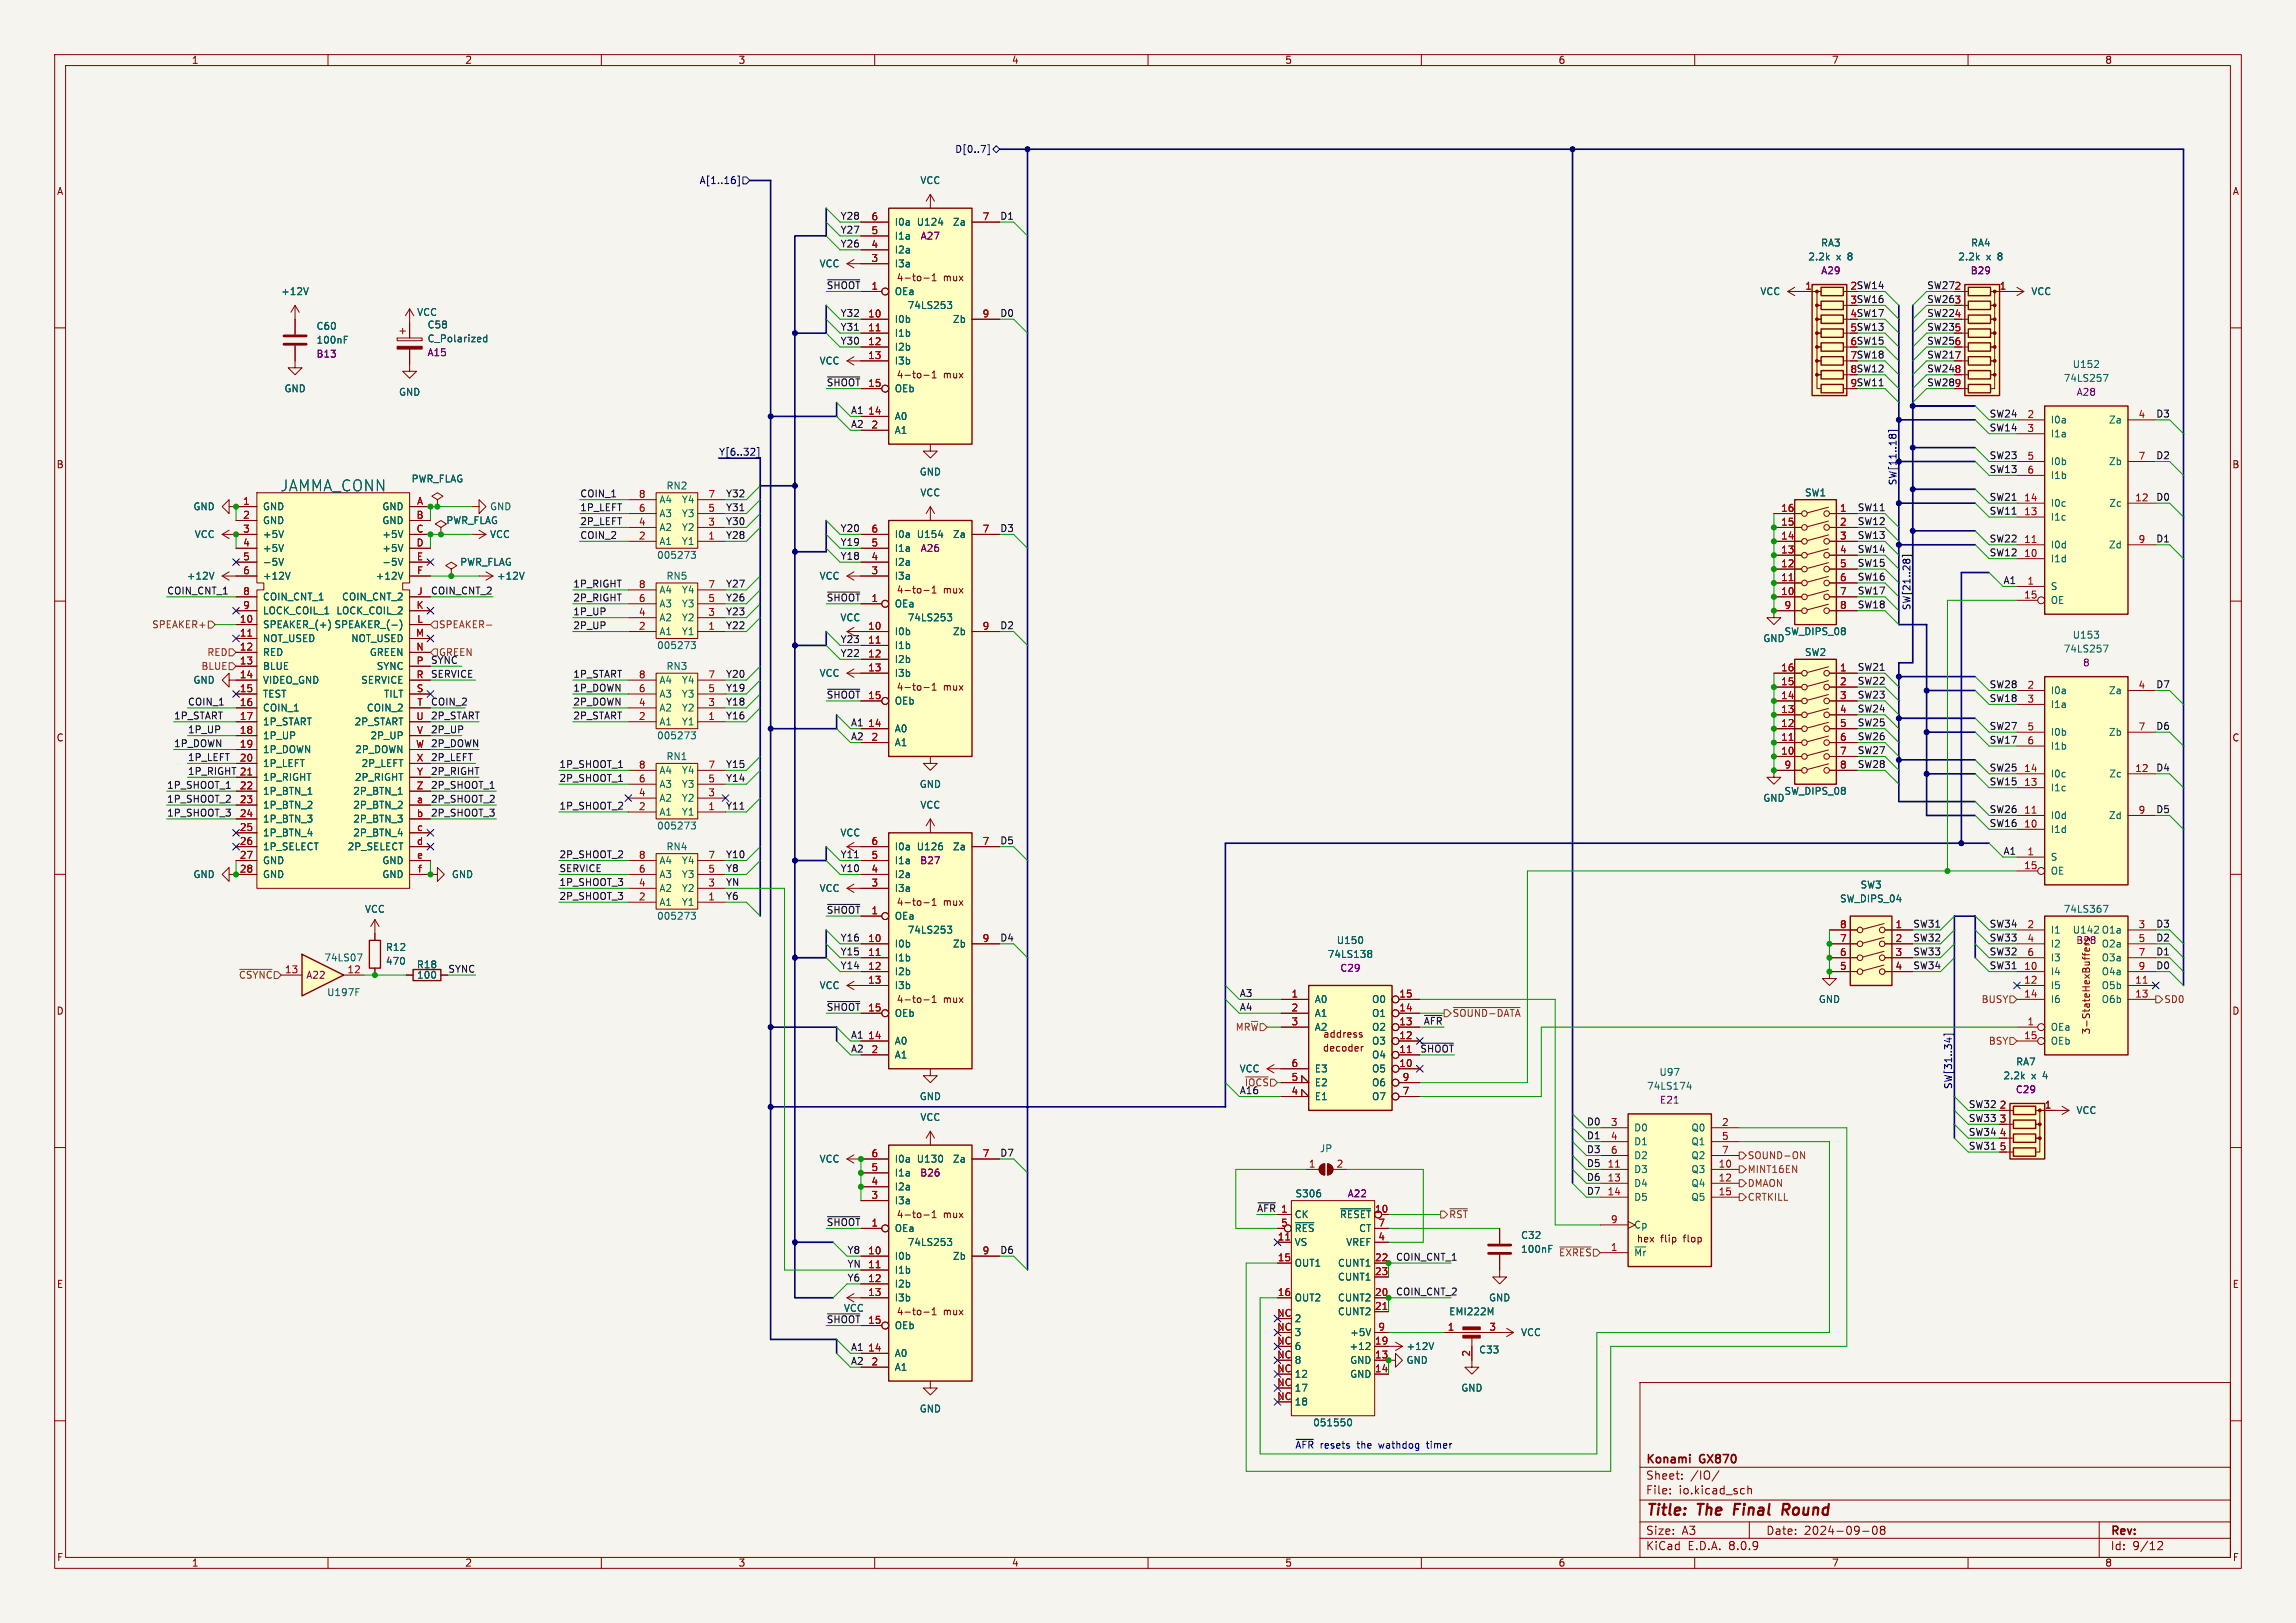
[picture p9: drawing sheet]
<svg xmlns="http://www.w3.org/2000/svg" width="420mm" height="297mm" viewBox="0 0 420 297" stroke-linecap="round" stroke-linejoin="round" font-family="sans-serif">
<defs><g id="words">
<text font-size="2.8" fill="#006464" x="51.2" y="90.1">JAMMA_CONN</text>
<g font-size="2.8" fill="#840000">
<text x="301" y="277.9">Title:</text>
<text x="310.6" y="277.9">The</text>
<text x="318" y="277.9">Final</text>
<text x="327.7" y="277.9">Round</text>
</g>
<g font-size="2.1" fill="#840000">
<text x="301" y="268.2">Konami</text>
<text x="311" y="268.2">GX870</text>
<text x="301" y="273.7">File:</text>
<text x="301" y="271">Sheet:</text>
<text x="307.1" y="273.7">io.kicad_sch</text>
<text x="309.2" y="271">/IO/</text>
<text x="301" y="281.1">Size:</text>
<text x="307.6" y="281.1">A3</text>
<text x="323" y="281.1">Date:</text>
<text x="330" y="281.1">2024-09-08</text>
<text x="386" y="281.3">Rev:</text>
<text x="301" y="283.9">KiCad</text>
<text x="308.7" y="283.9">E.D.A.</text>
<text x="316.3" y="283.9">8.0.9</text>
<text x="386" y="283.9">Id:</text>
<text x="390.1" y="283.9">9/12</text>
</g>
<g font-size="1.8" fill="#840000">
<text x="35" y="11.9">1</text>
<text x="85" y="11.9">2</text>
<text x="135" y="11.9">3</text>
<text x="185" y="11.9">4</text>
<text x="235" y="11.9">5</text>
<text x="285" y="11.9">6</text>
<text x="335" y="11.9">7</text>
<text x="385" y="11.9">8</text>
<text x="10.3" y="35.9">A</text>
<text x="408.3" y="35.9">A</text>
<text x="163.9" y="51.7">4-to-1</text>
<text x="172.6" y="51.7">mux</text>
<text x="163.9" y="69.5">4-to-1</text>
<text x="172.6" y="69.5">mux</text>
<text x="10.3" y="85.9">B</text>
<text x="408.2" y="85.9">B</text>
<text x="163.9" y="108.8">4-to-1</text>
<text x="172.6" y="108.8">mux</text>
<text x="163.9" y="126.6">4-to-1</text>
<text x="172.6" y="126.6">mux</text>
<text x="10.3" y="135.9">C</text>
<text x="408.2" y="135.9">C</text>
<text x="163.9" y="166">4-to-1</text>
<text x="172.6" y="166">mux</text>
<text x="10.3" y="185.9">D</text>
<text x="163.9" y="183.8">4-to-1</text>
<text x="172.6" y="183.8">mux</text>
<text x="408.2" y="185.9">D</text>
<text x="241.9" y="190.1">address</text>
<text x="382.5" y="189.4" transform="rotate(-90 382.5 189.4)">3-StateHexBuffers</text>
<text x="241.9" y="192.6">decoder</text>
<text x="163.9" y="223.1">4-to-1</text>
<text x="172.6" y="223.1">mux</text>
<text x="303.8" y="227.6">flip</text>
<text x="308.1" y="227.6">flop</text>
<text x="10.3" y="235.9">E</text>
<text x="408.3" y="235.9">E</text>
<text x="163.9" y="240.9">4-to-1</text>
<text x="172.6" y="240.9">mux</text>
<text x="10.3" y="285.9">F</text>
<text x="35" y="286.9">1</text>
<text x="85" y="286.9">2</text>
<text x="135" y="286.9">3</text>
<text x="185" y="286.9">4</text>
<text x="235" y="286.9">5</text>
<text x="285" y="286.9">6</text>
<text x="335" y="286.9">7</text>
<text x="385" y="286.9">8</text>
<text x="408.3" y="285.9">F</text>
</g>
<g font-size="1.8" fill="#000084">
<text x="174.6" y="28.2">D[0..7]</text>
<text x="127.9" y="33.9">A[1..16]</text>
<text x="131.4" y="83.5">Y[6..32]</text>
<text x="347" y="88.9" transform="rotate(-90 347 88.9)">SW[11..18]</text>
<text x="349.5" y="111.8" transform="rotate(-90 349.5 111.8)">SW[21..28]</text>
<text x="357.2" y="199.4" transform="rotate(-90 357.2 199.4)">SW[31..34]</text>
</g>
<g font-size="1.8" fill="#006464">
<text x="168.3" y="33.9">VCC</text>
<text x="163.6" y="41.5">I0a</text>
<text x="167.6" y="41.5">U124</text>
<text x="174.2" y="41.5">Za</text>
<text x="163.6" y="46.6">I2a</text>
<text x="163.6" y="44">I1a</text>
<text x="330.7" y="47.9">2.2k</text>
<text x="333" y="45.3">RA3</text>
<text x="335.9" y="47.9">x</text>
<text x="338.1" y="47.9">8</text>
<text x="358.1" y="47.9">2.2k</text>
<text x="360.4" y="45.3">RA4</text>
<text x="363.3" y="47.9">x</text>
<text x="365.5" y="47.9">8</text>
<text x="149.8" y="49.1">VCC</text>
<text x="163.6" y="49.1">I3a</text>
<text x="51.3" y="54.2">+12V</text>
<text x="76.2" y="58">VCC</text>
<text x="163.6" y="54.2">OEa</text>
<text x="163.6" y="59.3">I0b</text>
<text x="165.9" y="56.7">74LS253</text>
<text x="174.2" y="59.3">Zb</text>
<text x="321.9" y="54.2">VCC</text>
<text x="371.5" y="54.2">VCC</text>
<text x="57.8" y="63.1">100nF</text>
<text x="57.8" y="60.6">C60</text>
<text x="78.1" y="62.8">C_Polarized</text>
<text x="78.1" y="60.3">C58</text>
<text x="163.6" y="61.8">I1b</text>
<text x="163.6" y="64.4">I2b</text>
<text x="51.9" y="72">GND</text>
<text x="149.8" y="66.9">VCC</text>
<text x="163.6" y="66.9">I3b</text>
<text x="163.6" y="72">OEb</text>
<text x="377.4" y="70.1">74LS257</text>
<text x="379.1" y="67.5">U152</text>
<text x="72.9" y="72.6">GND</text>
<text x="163.6" y="77.1">A0</text>
<text x="375" y="77.7">I0a</text>
<text x="385.7" y="77.7">Za</text>
<text x="163.6" y="79.6">A1</text>
<text x="375" y="80.2">I1a</text>
<text x="75.2" y="88.5">PWR_FLAG</text>
<text x="121.8" y="89.8">RN2</text>
<text x="168.1" y="87.2">GND</text>
<text x="375" y="85.3">I0b</text>
<text x="375" y="87.9">I1b</text>
<text x="385.7" y="85.3">Zb</text>
<text x="35.3" y="93.6">GND</text>
<text x="48" y="93.6">GND</text>
<text x="69.8" y="93.6">GND</text>
<text x="89.5" y="93.6">GND</text>
<text x="120.5" y="94.8">A3</text>
<text x="120.5" y="92.3">A4</text>
<text x="124.6" y="94.8">Y3</text>
<text x="124.6" y="92.3">Y4</text>
<text x="168.3" y="91">VCC</text>
<text x="330.1" y="91">SW1</text>
<text x="375" y="95.5">I1c</text>
<text x="375" y="92.9">I0c</text>
<text x="385.7" y="92.9">Zc</text>
<text x="35.5" y="98.7">VCC</text>
<text x="48" y="96.1">GND</text>
<text x="48" y="98.7">+5V</text>
<text x="48" y="101.2">+5V</text>
<text x="69.8" y="96.1">GND</text>
<text x="69.8" y="98.7">+5V</text>
<text x="69.8" y="101.2">+5V</text>
<text x="81.5" y="96.1">PWR_FLAG</text>
<text x="89.5" y="98.7">VCC</text>
<text x="120.5" y="99.9">A1</text>
<text x="120.5" y="97.4">A2</text>
<text x="124.6" y="99.9">Y1</text>
<text x="124.6" y="97.4">Y2</text>
<text x="163.6" y="101.2">I1a</text>
<text x="163.6" y="98.7">I0a</text>
<text x="167.6" y="98.7">U154</text>
<text x="174.2" y="98.7">Za</text>
<text x="375" y="100.6">I0d</text>
<text x="385.7" y="100.6">Zd</text>
<text x="34.1" y="106.3">+12V</text>
<text x="48" y="103.7">-5V</text>
<text x="48" y="106.3">+12V</text>
<text x="68.6" y="106.3">+12V</text>
<text x="69.8" y="103.7">-5V</text>
<text x="84.1" y="103.7">PWR_FLAG</text>
<text x="90.8" y="106.3">+12V</text>
<text x="120.1" y="102.5">005273</text>
<text x="121.8" y="106.3">RN5</text>
<text x="149.8" y="106.3">VCC</text>
<text x="163.6" y="106.3">I3a</text>
<text x="163.6" y="103.7">I2a</text>
<text x="375" y="103.1">I1d</text>
<text x="48" y="110.1">COIN_CNT_1</text>
<text x="48" y="112.6">LOCK_COIL_1</text>
<text x="61.4" y="112.6">LOCK_COIL_2</text>
<text x="62.5" y="110.1">COIN_CNT_2</text>
<text x="120.5" y="113.9">A2</text>
<text x="120.5" y="111.4">A3</text>
<text x="120.5" y="108.8">A4</text>
<text x="124.6" y="113.9">Y2</text>
<text x="124.6" y="111.4">Y3</text>
<text x="124.6" y="108.8">Y4</text>
<text x="153.6" y="113.9">VCC</text>
<text x="163.6" y="111.4">OEa</text>
<text x="165.9" y="113.9">74LS253</text>
<text x="375" y="108.2">S</text>
<text x="375" y="110.7">OE</text>
<text x="48" y="115.2">SPEAKER_(+)</text>
<text x="48" y="117.7">NOT_USED</text>
<text x="61.1" y="115.2">SPEAKER_(-)</text>
<text x="64.2" y="117.7">NOT_USED</text>
<text x="120.1" y="119">005273</text>
<text x="120.5" y="116.4">A1</text>
<text x="124.6" y="116.4">Y1</text>
<text x="163.6" y="116.4">I0b</text>
<text x="163.6" y="119">I1b</text>
<text x="174.2" y="116.4">Zb</text>
<text x="322.4" y="117.7">GND</text>
<text x="326.3" y="116.4">SW_DIPS_08</text>
<text x="377.4" y="119.6">74LS257</text>
<text x="379.1" y="117.1">U153</text>
<text x="35.3" y="125.3">GND</text>
<text x="48" y="120.2">RED</text>
<text x="48" y="122.8">BLUE</text>
<text x="48" y="125.3">VIDEO_GND</text>
<text x="66" y="125.3">SERVICE</text>
<text x="67.5" y="120.2">GREEN</text>
<text x="68.8" y="122.8">SYNC</text>
<text x="120.5" y="125.3">A4</text>
<text x="121.8" y="122.8">RN3</text>
<text x="124.6" y="125.3">Y4</text>
<text x="149.8" y="124.1">VCC</text>
<text x="163.6" y="121.5">I2b</text>
<text x="163.6" y="124.1">I3b</text>
<text x="330.1" y="120.2">SW2</text>
<text x="48" y="127.9">TEST</text>
<text x="48" y="130.4">COIN_1</text>
<text x="67" y="130.4">COIN_2</text>
<text x="70.1" y="127.9">TILT</text>
<text x="120.5" y="130.4">A2</text>
<text x="120.5" y="127.9">A3</text>
<text x="124.6" y="130.4">Y2</text>
<text x="124.6" y="127.9">Y3</text>
<text x="163.6" y="129.1">OEb</text>
<text x="375" y="127.2">I0a</text>
<text x="375" y="129.8">I1a</text>
<text x="385.7" y="127.2">Za</text>
<text x="48" y="132.9">1P_START</text>
<text x="48" y="135.5">1P_UP</text>
<text x="64.8" y="132.9">2P_START</text>
<text x="67.7" y="135.5">2P_UP</text>
<text x="120.1" y="135.5">005273</text>
<text x="120.5" y="132.9">A1</text>
<text x="124.6" y="132.9">Y1</text>
<text x="163.6" y="134.2">A0</text>
<text x="163.6" y="136.8">A1</text>
<text x="375" y="134.8">I0b</text>
<text x="375" y="137.4">I1b</text>
<text x="385.7" y="134.8">Zb</text>
<text x="48" y="138">1P_DOWN</text>
<text x="48" y="140.6">1P_LEFT</text>
<text x="48" y="143.1">1P_RIGHT</text>
<text x="64.8" y="143.1">2P_RIGHT</text>
<text x="64.9" y="138">2P_DOWN</text>
<text x="66" y="140.6">2P_LEFT</text>
<text x="120.5" y="141.8">A4</text>
<text x="121.8" y="139.3">RN1</text>
<text x="124.6" y="141.8">Y4</text>
<text x="375" y="142.5">I0c</text>
<text x="385.7" y="142.5">Zc</text>
<text x="48" y="145.6">1P_BTN_1</text>
<text x="48" y="148.2">1P_BTN_2</text>
<text x="64.5" y="145.6">2P_BTN_1</text>
<text x="64.5" y="148.2">2P_BTN_2</text>
<text x="120.5" y="149.5">A1</text>
<text x="120.5" y="146.9">A2</text>
<text x="120.5" y="144.4">A3</text>
<text x="124.6" y="149.5">Y1</text>
<text x="124.6" y="146.9">Y2</text>
<text x="124.6" y="144.4">Y3</text>
<text x="168.1" y="144.4">GND</text>
<text x="168.3" y="148.2">VCC</text>
<text x="322.4" y="146.9">GND</text>
<text x="326.3" y="145.6">SW_DIPS_08</text>
<text x="375" y="145">I1c</text>
<text x="48" y="150.7">1P_BTN_3</text>
<text x="48" y="153.3">1P_BTN_4</text>
<text x="48" y="155.8">1P_SELECT</text>
<text x="63.5" y="155.8">2P_SELECT</text>
<text x="64.5" y="150.7">2P_BTN_3</text>
<text x="64.5" y="153.3">2P_BTN_4</text>
<text x="120.1" y="152">005273</text>
<text x="121.8" y="155.8">RN4</text>
<text x="153.6" y="153.3">VCC</text>
<text x="163.6" y="155.8">I0a</text>
<text x="167.6" y="155.8">U126</text>
<text x="174.2" y="155.8">Za</text>
<text x="375" y="152.6">I1d</text>
<text x="375" y="150.1">I0d</text>
<text x="385.7" y="150.1">Zd</text>
<text x="35.3" y="160.9">GND</text>
<text x="48" y="158.3">GND</text>
<text x="48" y="160.9">GND</text>
<text x="69.8" y="158.3">GND</text>
<text x="69.8" y="160.9">GND</text>
<text x="82.6" y="160.9">GND</text>
<text x="120.5" y="160.9">A3</text>
<text x="120.5" y="158.3">A4</text>
<text x="124.6" y="160.9">Y3</text>
<text x="124.6" y="158.3">Y4</text>
<text x="163.6" y="160.9">I2a</text>
<text x="163.6" y="158.3">I1a</text>
<text x="375" y="157.7">S</text>
<text x="375" y="160.2">OE</text>
<text x="66.7" y="167.2">VCC</text>
<text x="120.5" y="166">A1</text>
<text x="120.5" y="163.4">A2</text>
<text x="124.6" y="166">Y1</text>
<text x="124.6" y="163.4">Y2</text>
<text x="149.8" y="163.4">VCC</text>
<text x="163.6" y="163.4">I3a</text>
<text x="336.5" y="165.3">SW_DIPS_04</text>
<text x="340.2" y="162.8">SW3</text>
<text x="377.4" y="167.2">74LS367</text>
<text x="120.1" y="168.5">005273</text>
<text x="163.6" y="168.5">OEa</text>
<text x="163.6" y="173.6">I0b</text>
<text x="165.9" y="171">74LS253</text>
<text x="174.2" y="173.6">Zb</text>
<text x="244.4" y="172.9">U150</text>
<text x="375" y="171">I1</text>
<text x="375" y="173.6">I2</text>
<text x="379.1" y="171">U142 O1a</text>
<text x="384.3" y="173.6">O2a</text>
<text x="59.2" y="176.1">74LS07</text>
<text x="70.5" y="176.8">470</text>
<text x="70.5" y="174.2">R12</text>
<text x="76.2" y="177.4">R18</text>
<text x="76.2" y="179.3">100</text>
<text x="163.6" y="176.1">I1b</text>
<text x="163.6" y="178.7">I2b</text>
<text x="242.8" y="175.5">74LS138</text>
<text x="375" y="178.7">I4</text>
<text x="375" y="176.1">I3</text>
<text x="384.3" y="176.1">O3a</text>
<text x="384.3" y="178.7">O4a</text>
<text x="59.7" y="182.5">U197F</text>
<text x="149.8" y="181.2">VCC</text>
<text x="163.6" y="181.2">I3b</text>
<text x="240.4" y="183.7">A0</text>
<text x="250.9" y="183.7">O0</text>
<text x="332.6" y="183.7">GND</text>
<text x="375" y="181.2">I5</text>
<text x="375" y="183.7">I6</text>
<text x="384.3" y="181.2">O5b</text>
<text x="384.3" y="183.7">O6b</text>
<text x="163.6" y="191.4">A0</text>
<text x="163.6" y="186.3">OEb</text>
<text x="240.4" y="186.3">A1</text>
<text x="240.4" y="188.8">A2</text>
<text x="250.9" y="191.4">O3</text>
<text x="250.9" y="188.8">O2</text>
<text x="250.9" y="186.3">O1</text>
<text x="375" y="188.8">OEa</text>
<text x="375" y="191.4">OEb</text>
<text x="163.6" y="193.9">A1</text>
<text x="226.7" y="196.4">VCC</text>
<text x="240.4" y="196.4">E3</text>
<text x="250.9" y="196.4">O5</text>
<text x="250.9" y="193.9">O4</text>
<text x="303.5" y="197.1">U97</text>
<text x="366.4" y="197.7">2.2k</text>
<text x="368.7" y="195.2">RA7</text>
<text x="371.6" y="197.7">x</text>
<text x="373.8" y="197.7">4</text>
<text x="168.1" y="201.5">GND</text>
<text x="240.4" y="201.5">E1</text>
<text x="240.4" y="199">E2</text>
<text x="250.9" y="201.5">O7</text>
<text x="250.9" y="199">O6</text>
<text x="301.2" y="199.6">74LS174</text>
<text x="168.3" y="205.3">VCC</text>
<text x="298.8" y="207.2">D0</text>
<text x="298.8" y="209.8">D1</text>
<text x="309.3" y="207.2">Q0</text>
<text x="309.3" y="209.8">Q1</text>
<text x="379.7" y="204.1">VCC</text>
<text x="149.8" y="213">VCC</text>
<text x="163.6" y="215.5">I1a</text>
<text x="163.6" y="213">I0a</text>
<text x="167.6" y="213">U130</text>
<text x="174.2" y="213">Za</text>
<text x="241.3" y="211">JP</text>
<text x="298.8" y="214.9">D3</text>
<text x="298.8" y="212.3">D2</text>
<text x="309.3" y="214.9">Q3</text>
<text x="309.3" y="212.3">Q2</text>
<text x="163.6" y="220.6">I3a</text>
<text x="163.6" y="218">I2a</text>
<text x="236.9" y="219.3">S306</text>
<text x="298.8" y="217.4">D4</text>
<text x="298.8" y="219.9">D5</text>
<text x="309.3" y="217.4">Q4</text>
<text x="309.3" y="219.9">Q5</text>
<text x="163.6" y="225.7">OEa</text>
<text x="236.7" y="223.1">CK</text>
<text x="236.7" y="225.7">~{RES}</text>
<text x="245" y="223.1">~{RESET}</text>
<text x="248.5" y="225.7">CT</text>
<text x="278.1" y="226.9">C32</text>
<text x="298.8" y="225">Cp</text>
<text x="299.3" y="227.6">hex</text>
<text x="163.6" y="230.7">I0b</text>
<text x="163.6" y="233.3">I1b</text>
<text x="165.9" y="228.2">74LS253</text>
<text x="174.2" y="230.7">Zb</text>
<text x="236.7" y="228.2">VS</text>
<text x="236.7" y="232">OUT1</text>
<text x="244.6" y="232">CUNT1</text>
<text x="246.2" y="228.2">VREF</text>
<text x="278.1" y="229.5">100nF</text>
<text x="298.8" y="230.1">~{Mr}</text>
<text x="163.6" y="235.8">I2b</text>
<text x="163.6" y="238.4">I3b</text>
<text x="236.7" y="238.4">OUT2</text>
<text x="244.6" y="238.4">CUNT2</text>
<text x="244.6" y="234.5">CUNT1</text>
<text x="272.3" y="238.4">GND</text>
<text x="154.3" y="240.3">VCC</text>
<text x="163.6" y="243.4">OEb</text>
<text x="236.7" y="242.2">2</text>
<text x="236.7" y="244.7">3</text>
<text x="244.6" y="240.9">CUNT2</text>
<text x="246.9" y="244.7">+5V</text>
<text x="265" y="240.9">EMI222M</text>
<text x="278.1" y="244.7">VCC</text>
<text x="163.6" y="248.5">A0</text>
<text x="163.6" y="251.1">A1</text>
<text x="236.7" y="247.2">6</text>
<text x="236.7" y="249.8">8</text>
<text x="246.8" y="247.2">+12</text>
<text x="246.9" y="249.8">GND</text>
<text x="257.2" y="249.8">GND</text>
<text x="257.2" y="247.2">+12V</text>
<text x="270.5" y="247.9">C33</text>
<text x="236.7" y="252.3">12</text>
<text x="236.7" y="254.9">17</text>
<text x="236.7" y="257.4">18</text>
<text x="246.9" y="252.3">GND</text>
<text x="267.2" y="254.9">GND</text>
<text x="168.1" y="258.7">GND</text>
<text x="240.1" y="261.2">051550</text>
</g>
<g font-size="1.8" fill="#0f0f0f">
<text x="153.7" y="40.3">Y28</text>
<text x="182.9" y="40.3">D1</text>
<text x="153.7" y="42.8">Y27</text>
<text x="153.7" y="45.4">Y26</text>
<text x="151.1" y="53">~{SHOOT}1</text>
<text x="338.4" y="53.1">2SW14</text>
<text x="352.4" y="53">SW272</text>
<text x="153.7" y="58.1">Y32</text>
<text x="338.4" y="55.6">3SW16</text>
<text x="338.4" y="58.2">4SW17</text>
<text x="352.4" y="58.1">SW224</text>
<text x="352.4" y="55.5">SW263</text>
<text x="153.7" y="60.6">Y31</text>
<text x="153.7" y="63.2">Y30</text>
<text x="338.4" y="60.7">5SW13</text>
<text x="338.4" y="63.2">6SW15</text>
<text x="338.4" y="65.8">7SW18</text>
<text x="352.4" y="60.6">SW235</text>
<text x="352.4" y="65.7">SW217</text>
<text x="352.4" y="63.2">SW256</text>
<text x="151.1" y="70.8">~{SHOOT}</text>
<text x="338.4" y="68.3">8SW12</text>
<text x="338.4" y="70.9">9SW11</text>
<text x="352.4" y="70.8">SW289</text>
<text x="352.4" y="68.2">SW248</text>
<text x="363.9" y="76.5">SW24</text>
<text x="363.9" y="79">SW14</text>
<text x="363.9" y="84.1">SW23</text>
<text x="363.9" y="86.6">SW13</text>
<text x="106" y="91.1">COIN_1</text>
<text x="106" y="93.6">1P_LEFT</text>
<text x="132.7" y="93.6">Y31</text>
<text x="132.7" y="91.1">Y32</text>
<text x="339.7" y="93.6">SW11</text>
<text x="363.9" y="94.3">SW11</text>
<text x="363.9" y="91.7">SW21</text>
<text x="106" y="96.2">2P_LEFT</text>
<text x="106" y="98.7">COIN_2</text>
<text x="132.7" y="96.2">Y30</text>
<text x="132.7" y="98.7">Y28</text>
<text x="153.7" y="100">Y19</text>
<text x="153.7" y="97.4">Y20</text>
<text x="339.7" y="101.3">SW14</text>
<text x="339.7" y="98.7">SW13</text>
<text x="339.7" y="96.2">SW12</text>
<text x="363.9" y="101.9">SW12</text>
<text x="363.9" y="99.3">SW22</text>
<text x="394.3" y="99.3">D1</text>
<text x="104.8" y="107.6">1P_RIGHT</text>
<text x="132.7" y="107.6">Y27</text>
<text x="153.7" y="102.5">Y18</text>
<text x="339.7" y="106.3">SW16</text>
<text x="339.7" y="103.8">SW15</text>
<text x="366.4" y="107">A1</text>
<text x="30.5" y="108.9">COIN_CNT_1</text>
<text x="78.7" y="108.9">COIN_CNT_2</text>
<text x="104.8" y="112.7">1P_UP</text>
<text x="104.8" y="110.1">2P_RIGHT</text>
<text x="132.7" y="110.1">Y26</text>
<text x="132.7" y="112.7">Y23</text>
<text x="151.1" y="110.1">~{SHOOT}1</text>
<text x="339.7" y="111.4">SW18</text>
<text x="339.7" y="108.9">SW17</text>
<text x="104.8" y="115.2">2P_UP</text>
<text x="132.7" y="115.2">Y22</text>
<text x="153.7" y="117.8">Y23</text>
<text x="78.7" y="124.1">SERVICE</text>
<text x="78.7" y="121.6">SYNC</text>
<text x="104.8" y="124.1">1P_START</text>
<text x="132.7" y="124.1">Y20</text>
<text x="153.7" y="120.3">Y22</text>
<text x="339.7" y="122.8">SW21</text>
<text x="339.7" y="125.4">SW22</text>
<text x="31.7" y="131.7">1P_START</text>
<text x="34.3" y="129.2">COIN_1</text>
<text x="78.7" y="129.2">COIN_2</text>
<text x="78.7" y="131.7">2P_START</text>
<text x="104.8" y="126.7">1P_DOWN</text>
<text x="104.8" y="131.7">2P_START</text>
<text x="104.8" y="129.2">2P_DOWN</text>
<text x="132.7" y="131.7">Y16</text>
<text x="132.7" y="129.2">Y18</text>
<text x="132.7" y="126.7">Y19</text>
<text x="151.1" y="127.9">~{SHOOT}</text>
<text x="339.7" y="127.9">SW23</text>
<text x="339.7" y="130.5">SW24</text>
<text x="363.9" y="126">SW28</text>
<text x="363.9" y="128.6">SW18</text>
<text x="31.7" y="136.8">1P_DOWN</text>
<text x="34.3" y="134.3">1P_UP</text>
<text x="76" y="136.9">W 2P_DOWN</text>
<text x="78.7" y="134.3">2P_UP</text>
<text x="339.7" y="133">SW25</text>
<text x="339.7" y="135.5">SW26</text>
<text x="363.9" y="136.2">SW17</text>
<text x="363.9" y="133.6">SW27</text>
<text x="34.3" y="141.9">1P_RIGHT 21</text>
<text x="34.3" y="139.4">1P_LEFT</text>
<text x="78.7" y="141.9">2P_RIGHT</text>
<text x="78.7" y="139.4">2P_LEFT</text>
<text x="102.2" y="143.2">2P_SHOOT_1</text>
<text x="102.2" y="140.6">1P_SHOOT_1</text>
<text x="132.7" y="143.2">Y14</text>
<text x="132.7" y="140.6">Y15</text>
<text x="339.7" y="140.6">SW28</text>
<text x="339.7" y="138.1">SW27</text>
<text x="363.9" y="141.3">SW25</text>
<text x="363.9" y="143.8">SW15</text>
<text x="30.5" y="147">1P_SHOOT_2</text>
<text x="30.5" y="144.4">1P_SHOOT_1</text>
<text x="30.5" y="149.5">1P_SHOOT_3</text>
<text x="78.7" y="149.5">2P_SHOOT_3</text>
<text x="78.7" y="144.4">2P_SHOOT_1</text>
<text x="78.7" y="147">2P_SHOOT_2</text>
<text x="102.2" y="148.2">1P_SHOOT_2</text>
<text x="132.7" y="148.2">Y11</text>
<text x="363.9" y="148.9">SW26</text>
<text x="363.9" y="151.4">SW16</text>
<text x="102.2" y="159.7">SERVICE</text>
<text x="102.2" y="157.1">2P_SHOOT_2</text>
<text x="132.7" y="159.7">Y8</text>
<text x="132.7" y="157.1">Y10</text>
<text x="153.7" y="157.1">Y11</text>
<text x="153.7" y="159.7">Y10</text>
<text x="366.4" y="156.5">A1</text>
<text x="102.2" y="162.2">1P_SHOOT_3</text>
<text x="102.2" y="164.8">2P_SHOOT_3</text>
<text x="132.7" y="162.2">YN</text>
<text x="132.7" y="164.8">Y6</text>
<text x="151.1" y="167.3">~{SHOOT}1</text>
<text x="153.7" y="172.4">Y16</text>
<text x="349.9" y="169.8">SW31</text>
<text x="349.9" y="172.4">SW32</text>
<text x="363.9" y="172.4">SW33</text>
<text x="363.9" y="169.8">SW34</text>
<text x="81.9" y="178.1">SYNC</text>
<text x="153.7" y="177.5">Y14</text>
<text x="153.7" y="174.9">Y15</text>
<text x="349.9" y="177.5">SW34</text>
<text x="349.9" y="174.9">SW33</text>
<text x="363.9" y="174.9">SW32</text>
<text x="363.9" y="177.5">SW31</text>
<text x="394.3" y="174.9">D1</text>
<text x="151.1" y="185.1">~{SHOOT}</text>
<text x="226.7" y="185.1">A4</text>
<text x="226.7" y="182.5">A3</text>
<text x="260.3" y="187.6">~{AFR}</text>
<text x="259.7" y="192.7">~{SHOOT}</text>
<text x="226.7" y="200.3">A16</text>
<text x="360" y="202.9">SW32</text>
<text x="290.2" y="208.6">D1</text>
<text x="360" y="205.4">SW33</text>
<text x="360" y="207.9">SW34</text>
<text x="360" y="210.5">SW31</text>
<text x="229.9" y="221.9">~{AFR}</text>
<text x="151.1" y="224.4">~{SHOOT}1</text>
<text x="154.9" y="232.1">YN</text>
<text x="255.3" y="230.8">COIN_CNT_1</text>
<text x="255.3" y="237.1">COIN_CNT_2</text>
<text x="151.1" y="242.2">~{SHOOT}</text>
</g>
<g font-size="1.8" fill="#a90000">
<text x="159.3" y="40.4">6</text>
<text x="179.6" y="40.4">7</text>
<text x="159.3" y="45.5">4</text>
<text x="159.3" y="42.9">5</text>
<text x="159.3" y="48">3</text>
<text x="159.3" y="53.1">1</text>
<text x="330.1" y="53.1">1</text>
<text x="338.4" y="53.1">2</text>
<text x="357.4" y="53.1">2</text>
<text x="365.7" y="53.1">1</text>
<text x="158.7" y="58.2">10</text>
<text x="179.6" y="58.2">9</text>
<text x="338.4" y="55.6">3</text>
<text x="338.4" y="58.2">4</text>
<text x="357.4" y="55.6">3</text>
<text x="357.4" y="58.2">4</text>
<text x="158.7" y="60.7">11</text>
<text x="158.7" y="63.2">12</text>
<text x="158.7" y="65.8">13</text>
<text x="338.4" y="60.7">5</text>
<text x="338.4" y="63.2">6</text>
<text x="338.4" y="65.8">7</text>
<text x="357.4" y="60.7">5</text>
<text x="357.4" y="63.2">6</text>
<text x="357.4" y="65.8">7</text>
<text x="158.7" y="70.9">15</text>
<text x="338.4" y="68.3">8</text>
<text x="338.4" y="70.9">9</text>
<text x="357.4" y="68.3">8</text>
<text x="357.4" y="70.9">9</text>
<text x="158.7" y="75.9">14</text>
<text x="370.8" y="76.6">2</text>
<text x="391.1" y="76.6">4</text>
<text x="159.3" y="78.5">2</text>
<text x="370.8" y="79.1">3</text>
<text x="370.8" y="84.2">5</text>
<text x="370.8" y="86.7">6</text>
<text x="391.1" y="84.2">7</text>
<text x="44.4" y="92.5">1</text>
<text x="44.4" y="95">2</text>
<text x="76.1" y="95">B</text>
<text x="76.2" y="92.5">A</text>
<text x="116.8" y="93.7">6</text>
<text x="116.8" y="91.2">8</text>
<text x="129.5" y="93.7">5</text>
<text x="129.5" y="91.2">7</text>
<text x="325.7" y="93.7">16</text>
<text x="336.5" y="93.7">1</text>
<text x="370.2" y="94.4">13</text>
<text x="370.2" y="91.8">14</text>
<text x="390.5" y="91.8">12</text>
<text x="44.4" y="97.5">3</text>
<text x="44.4" y="100.1">4</text>
<text x="76.1" y="97.5">C</text>
<text x="76.1" y="100.1">D</text>
<text x="116.8" y="98.8">2</text>
<text x="116.8" y="96.3">4</text>
<text x="129.5" y="98.8">1</text>
<text x="129.5" y="96.3">3</text>
<text x="159.3" y="100.1">5</text>
<text x="159.3" y="97.5">6</text>
<text x="179.6" y="97.5">7</text>
<text x="325.7" y="101.3">13</text>
<text x="325.7" y="98.8">14</text>
<text x="325.7" y="96.3">15</text>
<text x="336.5" y="96.3">2</text>
<text x="336.5" y="98.8">3</text>
<text x="336.5" y="101.3">4</text>
<text x="370.2" y="102">10</text>
<text x="370.2" y="99.4">11</text>
<text x="391.1" y="99.4">9</text>
<text x="44.4" y="102.6">5</text>
<text x="44.4" y="105.2">6</text>
<text x="76.2" y="102.6">E</text>
<text x="76.2" y="105.2">F</text>
<text x="116.8" y="107.7">8</text>
<text x="129.5" y="107.7">7</text>
<text x="159.3" y="105.2">3</text>
<text x="159.3" y="102.6">4</text>
<text x="325.7" y="106.4">11</text>
<text x="325.7" y="103.9">12</text>
<text x="336.5" y="103.9">5</text>
<text x="336.5" y="106.4">6</text>
<text x="370.8" y="107.1">1</text>
<text x="44.4" y="109">8</text>
<text x="44.4" y="111.5">9</text>
<text x="76.1" y="111.5">K</text>
<text x="76.2" y="109">J</text>
<text x="116.8" y="112.8">4</text>
<text x="116.8" y="110.2">6</text>
<text x="129.5" y="112.8">3</text>
<text x="129.5" y="110.2">5</text>
<text x="159.3" y="110.2">1</text>
<text x="325.7" y="109">10</text>
<text x="326.3" y="111.5">9</text>
<text x="336.5" y="109">7</text>
<text x="336.5" y="111.5">8</text>
<text x="370.2" y="109.6">15</text>
<text x="43.8" y="114">10</text>
<text x="43.8" y="116.6">11</text>
<text x="43.8" y="119.1">12</text>
<text x="76" y="116.6">M</text>
<text x="76.1" y="119.1">N</text>
<text x="76.2" y="114">L</text>
<text x="116.8" y="115.3">2</text>
<text x="129.5" y="115.3">1</text>
<text x="158.7" y="115.3">10</text>
<text x="158.7" y="117.9">11</text>
<text x="179.6" y="115.3">9</text>
<text x="43.8" y="121.7">13</text>
<text x="43.8" y="124.2">14</text>
<text x="76.1" y="121.7">P</text>
<text x="76.1" y="124.2">R</text>
<text x="116.8" y="124.2">8</text>
<text x="129.5" y="124.2">7</text>
<text x="158.7" y="120.4">12</text>
<text x="158.7" y="122.9">13</text>
<text x="325.7" y="125.5">15</text>
<text x="325.7" y="122.9">16</text>
<text x="336.5" y="122.9">1</text>
<text x="336.5" y="125.5">2</text>
<text x="43.8" y="126.7">15</text>
<text x="43.8" y="129.3">16</text>
<text x="43.8" y="131.8">17</text>
<text x="76.1" y="131.8">U</text>
<text x="76.1" y="126.7">S</text>
<text x="76.2" y="129.3">T</text>
<text x="116.8" y="131.8">2</text>
<text x="116.8" y="129.3">4</text>
<text x="116.8" y="126.7">6</text>
<text x="129.5" y="131.8">1</text>
<text x="129.5" y="129.3">3</text>
<text x="129.5" y="126.7">5</text>
<text x="158.7" y="128">15</text>
<text x="325.7" y="130.6">13</text>
<text x="325.7" y="128">14</text>
<text x="336.5" y="128">3</text>
<text x="336.5" y="130.6">4</text>
<text x="370.8" y="126.1">2</text>
<text x="370.8" y="128.7">3</text>
<text x="391.1" y="126.1">4</text>
<text x="43.8" y="134.4">18</text>
<text x="43.8" y="136.9">19</text>
<text x="76" y="136.9">W</text>
<text x="76.2" y="134.4">V</text>
<text x="158.7" y="133.1">14</text>
<text x="159.3" y="135.6">2</text>
<text x="325.7" y="135.6">11</text>
<text x="325.7" y="133.1">12</text>
<text x="336.5" y="133.1">5</text>
<text x="336.5" y="135.6">6</text>
<text x="370.8" y="133.7">5</text>
<text x="370.8" y="136.3">6</text>
<text x="391.1" y="133.7">7</text>
<text x="43.8" y="139.4">20</text>
<text x="43.8" y="142">21</text>
<text x="76.1" y="139.4">X</text>
<text x="76.2" y="142">Y</text>
<text x="116.8" y="143.3">6</text>
<text x="116.8" y="140.7">8</text>
<text x="129.5" y="143.3">5</text>
<text x="129.5" y="140.7">7</text>
<text x="325.7" y="138.2">10</text>
<text x="326.3" y="140.7">9</text>
<text x="336.5" y="138.2">7</text>
<text x="336.5" y="140.7">8</text>
<text x="370.2" y="143.9">13</text>
<text x="370.2" y="141.4">14</text>
<text x="390.5" y="141.4">12</text>
<text x="43.8" y="144.5">22</text>
<text x="43.8" y="147.1">23</text>
<text x="43.8" y="149.6">24</text>
<text x="76.1" y="144.5">Z</text>
<text x="76.2" y="147.1">a</text>
<text x="76.2" y="149.6">b</text>
<text x="116.8" y="148.3">2</text>
<text x="116.8" y="145.8">4</text>
<text x="129.5" y="148.3">1</text>
<text x="129.5" y="145.8">3</text>
<text x="370.2" y="149">11</text>
<text x="391.1" y="149">9</text>
<text x="43.8" y="152.1">25</text>
<text x="43.8" y="154.7">26</text>
<text x="76.2" y="154.7">d</text>
<text x="76.2" y="152.1">c</text>
<text x="159.3" y="154.7">6</text>
<text x="179.6" y="154.7">7</text>
<text x="370.2" y="151.5">10</text>
<text x="43.8" y="157.2">27</text>
<text x="43.8" y="159.8">28</text>
<text x="76.2" y="157.2">e</text>
<text x="76.4" y="159.8">f</text>
<text x="116.8" y="159.8">6</text>
<text x="116.8" y="157.2">8</text>
<text x="129.5" y="159.8">5</text>
<text x="129.5" y="157.2">7</text>
<text x="159.3" y="159.8">4</text>
<text x="159.3" y="157.2">5</text>
<text x="370.2" y="159.1">15</text>
<text x="370.8" y="156.6">1</text>
<text x="116.8" y="164.8">2</text>
<text x="116.8" y="162.3">4</text>
<text x="129.5" y="164.8">1</text>
<text x="129.5" y="162.3">3</text>
<text x="159.3" y="162.3">3</text>
<text x="159.3" y="167.4">1</text>
<text x="158.7" y="172.5">10</text>
<text x="179.6" y="172.5">9</text>
<text x="336.5" y="172.5">7</text>
<text x="336.5" y="169.9">8</text>
<text x="346.6" y="169.9">1</text>
<text x="346.6" y="172.5">2</text>
<text x="370.8" y="169.9">2</text>
<text x="370.8" y="172.5">4</text>
<text x="391.1" y="169.9">3</text>
<text x="391.1" y="172.5">5</text>
<text x="52" y="178.2">13</text>
<text x="63.5" y="178.2">12</text>
<text x="158.7" y="175">11</text>
<text x="158.7" y="177.5">12</text>
<text x="336.5" y="177.5">5</text>
<text x="336.5" y="175">6</text>
<text x="346.6" y="175">3</text>
<text x="346.6" y="177.5">4</text>
<text x="370.2" y="177.5">10</text>
<text x="370.8" y="175">6</text>
<text x="391.1" y="175">7</text>
<text x="391.1" y="177.5">9</text>
<text x="158.7" y="180.1">13</text>
<text x="158.7" y="185.2">15</text>
<text x="236.1" y="182.6">1</text>
<text x="236.1" y="185.2">2</text>
<text x="255.9" y="185.2">14</text>
<text x="255.9" y="182.6">15</text>
<text x="370.2" y="180.1">12</text>
<text x="370.2" y="182.6">14</text>
<text x="390.5" y="180.1">11</text>
<text x="390.5" y="182.6">13</text>
<text x="158.7" y="190.2">14</text>
<text x="236.1" y="187.7">3</text>
<text x="255.9" y="190.2">12</text>
<text x="255.9" y="187.7">13</text>
<text x="370.2" y="190.2">15</text>
<text x="370.8" y="187.7">1</text>
<text x="159.3" y="192.8">2</text>
<text x="236.1" y="197.9">5</text>
<text x="236.1" y="195.3">6</text>
<text x="255.9" y="195.3">10</text>
<text x="255.9" y="192.8">11</text>
<text x="256.5" y="197.9">9</text>
<text x="236.1" y="200.4">4</text>
<text x="256.5" y="200.4">7</text>
<text x="365.7" y="202.9">2</text>
<text x="373.9" y="202.9">1</text>
<text x="294.6" y="206.1">3</text>
<text x="294.6" y="208.7">4</text>
<text x="314.9" y="206.1">2</text>
<text x="314.9" y="208.7">5</text>
<text x="365.7" y="205.5">3</text>
<text x="365.7" y="208">4</text>
<text x="159.3" y="214.4">5</text>
<text x="159.3" y="211.8">6</text>
<text x="179.6" y="211.8">7</text>
<text x="239.3" y="213.7">1</text>
<text x="244.4" y="213.7">2</text>
<text x="294" y="213.7">11</text>
<text x="294.6" y="211.2">6</text>
<text x="314.3" y="213.7">10</text>
<text x="314.9" y="211.2">7</text>
<text x="365.7" y="210.6">5</text>
<text x="159.3" y="219.5">3</text>
<text x="159.3" y="216.9">4</text>
<text x="234.2" y="222">1</text>
<text x="251.4" y="222">10</text>
<text x="294" y="216.3">13</text>
<text x="294" y="218.8">14</text>
<text x="314.3" y="216.3">12</text>
<text x="314.3" y="218.8">15</text>
<text x="159.3" y="224.5">1</text>
<text x="233.6" y="227.1">11</text>
<text x="234.2" y="224.5">5</text>
<text x="252" y="227.1">4</text>
<text x="252" y="224.5">7</text>
<text x="294.6" y="223.9">9</text>
<text x="158.7" y="229.6">10</text>
<text x="158.7" y="232.2">11</text>
<text x="179.6" y="229.6">9</text>
<text x="233.6" y="230.9">15</text>
<text x="251.4" y="230.9">22</text>
<text x="251.4" y="233.4">23</text>
<text x="294.6" y="229">1</text>
<text x="158.7" y="234.7">12</text>
<text x="158.7" y="237.2">13</text>
<text x="233.6" y="237.2">16</text>
<text x="251.4" y="237.2">20</text>
<text x="251.4" y="239.8">21</text>
<text x="158.7" y="242.3">15</text>
<text x="233.5" y="241">NC</text>
<text x="233.5" y="243.6">NC</text>
<text x="252" y="243.6">9</text>
<text x="264.7" y="243.6">1</text>
<text x="272.3" y="243.6">3</text>
<text x="158.7" y="247.4">14</text>
<text x="159.3" y="249.9">2</text>
<text x="233.5" y="251.2">NC</text>
<text x="233.5" y="246.1">NC</text>
<text x="233.5" y="248.7">NC</text>
<text x="251.4" y="248.7">13</text>
<text x="251.4" y="251.2">14</text>
<text x="251.4" y="246.1">19</text>
<text x="269" y="248.4" transform="rotate(-90 269 248.4)">2</text>
<text x="233.5" y="253.7">NC</text>
<text x="233.5" y="256.3">NC</text>
</g>
<g font-size="1.8" fill="#840084">
<text x="168.3" y="44">A27</text>
<text x="333" y="50.4">A29</text>
<text x="360.4" y="50.4">B29</text>
<text x="57.8" y="65.6">B13</text>
<text x="78.1" y="65.4">A15</text>
<text x="379.8" y="72.6">A28</text>
<text x="168.3" y="101.2">A26</text>
<text x="380.9" y="122.1">8</text>
<text x="168.2" y="158.3">B27</text>
<text x="379.7" y="172.9">B28</text>
<text x="55.9" y="179.3">A22</text>
<text x="245.1" y="178">C29</text>
<text x="303.5" y="202.2">E21</text>
<text x="368.6" y="200.3">C29</text>
<text x="168.2" y="215.5">B26</text>
<text x="246.4" y="219.3">A22</text>
</g>
<g font-size="1.8" fill="#009600">
<text x="182.9" y="58.1">D0</text>
<text x="155.6" y="75.9">A1</text>
<text x="394.3" y="76.5">D3</text>
<text x="155.6" y="78.4">A2</text>
<text x="394.3" y="84.1">D2</text>
<text x="394.3" y="91.7">D0</text>
<text x="182.9" y="97.4">D3</text>
<text x="182.9" y="115.2">D2</text>
<text x="394.3" y="126">D7</text>
<text x="155.6" y="135.5">A2</text>
<text x="155.6" y="133">A1</text>
<text x="394.3" y="133.6">D6</text>
<text x="394.3" y="141.3">D4</text>
<text x="394.3" y="148.9">D5</text>
<text x="182.9" y="154.6">D5</text>
<text x="182.9" y="172.4">D4</text>
<text x="394.3" y="172.4">D2</text>
<text x="394.3" y="169.8">D3</text>
<text x="394.3" y="177.5">D0</text>
<text x="155.6" y="190.2">A1</text>
<text x="155.6" y="192.7">A2</text>
<text x="227.6" y="199">~{IOCS}</text>
<text x="290.2" y="206">D0</text>
<text x="182.9" y="211.7">D7</text>
<text x="290.2" y="213.6">D5</text>
<text x="290.2" y="211.1">D3</text>
<text x="290.2" y="218.7">D7</text>
<text x="290.2" y="216.2">D6</text>
<text x="154.9" y="229.5">Y8</text>
<text x="182.9" y="229.5">D6</text>
<text x="154.9" y="234.6">Y6</text>
<text x="155.6" y="247.3">A1</text>
<text x="155.6" y="249.8">A2</text>
</g>
<g font-size="1.8" fill="#725600">
<text x="27.7" y="115.2">SPEAKER+</text>
<text x="80.2" y="115.2">SPEAKER-</text>
<text x="36.7" y="122.8">BLUE</text>
<text x="37.8" y="120.2">RED</text>
<text x="80.2" y="120.2">GREEN</text>
<text x="43.6" y="179.3">~{CSYNC}</text>
<text x="362.4" y="183.7">BUSY</text>
<text x="395.8" y="183.7">SD0</text>
<text x="225.9" y="188.8">MR~{W}</text>
<text x="265.6" y="186.3">~{SOUND-DATA}</text>
<text x="363.7" y="191.4">BSY</text>
<text x="319.6" y="212.3">SOUND-ON</text>
<text x="319.6" y="214.9">MINT16EN</text>
<text x="319.6" y="219.9">CRTKILL</text>
<text x="319.6" y="217.4">DMAON</text>
<text x="265" y="223.1">~{RST}</text>
<text x="285.1" y="230.1">~{EXRES}</text>
</g>
<g font-size="1.8" fill="#0000c2">
<text x="236.9" y="265.2">~{AFR}</text>
<text x="241.5" y="265.2">resets</text>
<text x="248.4" y="265.2">the</text>
<text x="252.5" y="265.2">wathdog</text>
<text x="261.5" y="265.2">timer</text>
</g>
</g></defs>
<path d="M0 0h420v297h-420z" fill="#f5f4ef" stroke="#f5f4ef" stroke-width=".18"/>
<g fill="none" stroke="#840000" stroke-width=".18">
<path d="M10 10h400v277h-400zM12 12h396v273h-396zM60 10v2M110 10v2M160 10v2M210 10v2M260 10v2M310 10v2M360 10v2M10 60h2M408 60h2M10 110h2"/>
<path d="M408 110h2M10 160h2M408 160h2M10 210h2M238.8 214h2.5M241.6 213.3l.7-.3v2a1.02 1.02 0 0 1-.9-.6 1.02 1.02 0 0 1 .2-1.1zM242.8 213a1.01 1.01 0 0 1 1 1 1.01 1.01 0 0 1-1 1zM243.8 214h2.6M408 210h2M300 253h108v32h-108zM10 260h2M300 278.5h108"/>
<path d="M300 274.5h108M300 268.5h108M305.5 273.2v.2M305.5 272.5v.1M307.7 270.5v.2M307.7 269.8v.1M314.4 269.1l-1.2 1.9M319.7 271.9v1.5M319.7 272.5l.2-.1 .4 .1 .1 .9M320 278.5v3M342.7 279.4l.2-.1a.8 .8 0 0 1 .5 .7 .8 .8 0 0 1-.5 .8l-.2-.2-.2-.4zM344.2 279.9l-.3-.3 .3-.3 .5 .1 .1 .2-.3 .3"/>
<path d="M344.2 279.9l-.3 .3 .1 .4 .2 .2 .5-.1 .1-.2-.1-.4-.2-.2M344.2 279.9h.3M384 278.5v6.5M408 260h2M60 285v2M110 285v2M160 285v2M210 285v2M260 285v2M300 281.5h108M310 285v2M340.7 280.2h1.2"/>
<path d="M360 285v2M394.7 282.2l.6-.1 .2 .1 .1 .3-.9 1.1h.9"/>
</g>
<path d="M317.4 275.2l-.3 2M326.6 276.3l.5 .9M327 275.2h-.7l-.3 2M327.1 276.2l-1 .1" fill="none" stroke="#840000" stroke-width=".4"/>
<g fill="#840000" stroke="#840000" stroke-width=".18">
<path d="M241.6 213.3l.7-.3v2a1.02 1.02 0 0 1-.9-.6 1.02 1.02 0 0 1 .2-1.1z"/>
<path d="M242.8 213a1.01 1.01 0 0 1 1 1 1.01 1.01 0 0 1-1 1z"/>
</g>
<path d="M331.5 52.1h6.3v20.3h-6.3z" fill="#ffffc2"/>
<path d="M331.5 52.1h6.3v20.3h-6.3zM333.1 52.6h4.1v1.5h-4.1zM333.1 55.1h4.1v1.5h-4.1zM333.1 57.7h4.1v1.5h-4.1zM333.1 60.2h4.1v1.5h-4.1zM333.1 62.7h4.1v1.6h-4.1zM333.1 65.3h4.1v1.5h-4.1zM333.1 67.8h4.1v1.5h-4.1zM333.1 70.4h4.1v1.5h-4.1zM67.6 172.1h2v5.1h-2zM75.6 177.4h5v2.1h-5z" fill="none" stroke="#840000" stroke-width=".25"/>
<g fill="#840000" stroke="#840000" stroke-width=".18">
<circle cx="332.4" cy="53.3" r=".25"/>
<circle cx="332.4" cy="55.9" r=".25"/>
<circle cx="332.4" cy="58.4" r=".25"/>
<circle cx="332.4" cy="61" r=".25"/>
<circle cx="332.4" cy="63.5" r=".25"/>
<circle cx="332.4" cy="66" r=".25"/>
<circle cx="332.4" cy="68.6" r=".25"/>
</g>
<g fill="none" stroke="#840000" stroke-width=".18">
<path d="M327 53.3h5.1M327 53.3l1.3 .8M328.3 52.6l-1.3 .7M333.1 53.3h-.7v2.6h.7h-.7v2.5h.7h-.7v2.6h.7h-.7v2.5h.7h-.7v2.5h.7h-.7v2.6h.7h-.7v2.5h.7M337.2 53.3h1.3M337.2 55.9h1.3M337.2 58.4h1.3M337.2 61h1.3M337.2 63.5h1.3M337.2 66h1.3M337.2 68.6h1.3M337.2 71.1h1.3"/>
<path d="M68.6 170.8v1.3M68.6 177.2v1.2M74.3 178.4h1.3M80.6 178.4h1.3"/>
</g>
<path d="M55.2 174.6l7.7 3.8-7.7 3.8z" fill="#ffffc2"/>
<path d="M55.2 174.6l7.7 3.8-7.7 3.8z" fill="none" stroke="#840000" stroke-width=".25"/>
<path d="M51.4 178.4h3.8M62.9 178.4h3.8" fill="none" stroke="#840000" stroke-width=".18"/>
<path d="M65.4 174.6h.8l-.5 1.2M65.1 180.9h.6" fill="none" stroke="#006464" stroke-width=".18"/>
<path d="M120 106.7h7.6v10.1h-7.6z" fill="#ffffc2"/>
<path d="M367.7 53.3h2.5M368.9 52.6l1.3 .7M370.2 53.3l-1.3 .8M114.9 115.6h5.1M114.9 113h5.1M114.9 110.5h5.1M114.9 108h5.1M120 106.7h7.6v10.1h-7.6zM127.6 115.6h5.1M127.6 113h5.1M127.6 110.5h5.1M127.6 108h5.1" fill="none" stroke="#840000" stroke-width=".18"/>
<path d="M126.4 117.4h.8l-.4 .5 .4 .1v.6l-.2 .1-.5-.1" fill="none" stroke="#006464" stroke-width=".18"/>
<path d="M359.4 52.1h6.4v20.3h-6.4z" fill="#ffffc2"/>
<path d="M359.4 52.1h6.4v20.3h-6.4zM360 52.6h4.1v1.5h-4.1zM360 55.1h4.1v1.5h-4.1zM360 57.7h4.1v1.5h-4.1zM360 60.2h4.1v1.5h-4.1zM360 62.7h4.1v1.6h-4.1zM360 65.3h4.1v1.5h-4.1zM360 67.8h4.1v1.5h-4.1zM360 70.4h4.1v1.5h-4.1z" fill="none" stroke="#840000" stroke-width=".25"/>
<g fill="#840000" stroke="#840000" stroke-width=".18">
<circle cx="364.9" cy="53.3" r=".25"/>
<circle cx="364.9" cy="55.9" r=".25"/>
<circle cx="364.9" cy="58.4" r=".25"/>
<circle cx="364.9" cy="61" r=".25"/>
<circle cx="364.9" cy="63.5" r=".25"/>
<circle cx="364.9" cy="66" r=".25"/>
<circle cx="364.9" cy="68.6" r=".25"/>
</g>
<path d="M358.8 53.3h1.2M358.8 55.9h1.2M358.8 58.4h1.2M364.1 53.3h.8v2.6h-.8h.8v2.5h-.8h.8v2.6h-.8h.8v2.5h-.8h.8v2.5h-.8h.8v2.6h-.8h.8v2.5h-.8M365.1 53.3h2.6M358.8 61h1.2M358.8 63.5h1.2M358.8 66h1.2M358.8 68.6h1.2M358.8 71.1h1.2" fill="none" stroke="#840000" stroke-width=".18"/>
<path d="M120 90.2h7.6v10.1h-7.6z" fill="#ffffc2"/>
<path d="M114.9 99.1h5.1M114.9 96.5h5.1M114.9 94h5.1M114.9 91.4h5.1M120 90.2h7.6v10.1h-7.6zM127.6 99.1h5.1M127.6 96.5h5.1M127.6 94h5.1M127.6 91.4h5.1" fill="none" stroke="#840000" stroke-width=".18"/>
<path d="M126.4 100.9h.8l-.4 .5 .4 .1v.6l-.2 .1-.5-.1" fill="none" stroke="#006464" stroke-width=".18"/>
<path d="M120 123.2h7.6v10.2h-7.6z" fill="#ffffc2"/>
<g fill="none" stroke="#840000" stroke-width=".18">
<path d="M154.9 115.6l1.3 .7M154.9 115.6h2.6M154.9 105.4l1.3 .8M154.9 105.4h2.6M156.2 114.8l-1.3 .8M156.2 104.6l-1.3 .8M114.9 132.1h5.1M114.9 129.5h5.1M114.9 127h5.1M114.9 124.5h5.1M120 123.2h7.6v10.2h-7.6zM127.6 132.1h5.1"/>
<path d="M127.6 129.5h5.1M127.6 127h5.1M127.6 124.5h5.1"/>
</g>
<path d="M126.4 133.9h.8l-.4 .5 .4 .1v.6l-.2 .1-.5-.1" fill="none" stroke="#006464" stroke-width=".18"/>
<path d="M328.3 91.4h7.6v22.9h-7.6z" fill="#ffffc2"/>
<g fill="none" stroke="#840000" stroke-width=".18">
<path d="M324.5 94h5.1M324.5 99.1h5.1M324.5 96.5h5.1M334.5 97.9l-3.9 1M334.5 95.4l-3.9 1M334.5 92.8l-3.9 1.1M334.6 94h5.1M334.6 99.1h5.1M334.6 96.5h5.1M324.5 109.2h5.1M324.5 106.7h5.1M324.5 104.1h5.1"/>
<path d="M324.5 101.6h5.1M324.5 111.8h5.1M334.5 110.6l-3.9 1M334.5 108l-3.9 1.1M334.5 105.5l-3.9 1M334.5 103l-3.9 1M334.5 100.4l-3.9 1.1M334.6 109.2h5.1M334.6 106.7h5.1M334.6 104.1h5.1M334.6 101.6h5.1M334.6 111.8h5.1"/>
<path d="M154.9 123.2l1.3 .8M154.9 123.2h2.6M156.2 122.4l-1.3 .8M68.6 168.3l-.8 1.2M68.6 168.3v2.5M68.6 168.3l.7 1.2M231.8 195.6l1.2 .7M231.8 195.6h2.5M233 194.8l-1.2 .8"/>
<circle cx="330.1" cy="94" r=".51"/>
<circle cx="330.1" cy="99.1" r=".51"/>
<circle cx="330.1" cy="96.5" r=".51"/>
<circle cx="334.1" cy="99.1" r=".51"/>
<circle cx="334.1" cy="96.5" r=".51"/>
<circle cx="334.1" cy="94" r=".51"/>
<circle cx="330.1" cy="109.2" r=".51"/>
<circle cx="330.1" cy="104.1" r=".51"/>
<circle cx="330.1" cy="101.6" r=".51"/>
<circle cx="330.1" cy="106.7" r=".51"/>
<circle cx="330.1" cy="111.8" r=".51"/>
<circle cx="334.1" cy="106.7" r=".51"/>
<circle cx="334.1" cy="111.8" r=".51"/>
<circle cx="334.1" cy="109.2" r=".51"/>
<circle cx="334.1" cy="101.6" r=".51"/>
<circle cx="334.1" cy="104.1" r=".51"/>
</g>
<path d="M328.3 91.4h7.6v22.9h-7.6z" fill="none" stroke="#840000" stroke-width=".25"/>
<path d="M327.3 106.3h.7" fill="none" stroke="#a90000" stroke-width=".18"/>
<path d="M239.4 180.3h15.2v22.9h-15.2z" fill="#ffffc2"/>
<path d="M239.4 180.3h15.2v22.9h-15.2z" fill="none" stroke="#840000" stroke-width=".25"/>
<g fill="none" stroke="#840000" stroke-width=".18">
<path d="M234.3 198.1h5.1l-1.3-1.2v1.2M234.3 182.9h5.1M234.3 195.6h5.1M234.3 188h5.1M234.3 185.4h5.1M248.7 189.3l.5 .3-.1 .1-.3 .1M248.7 189h.4M249 191.5v.8M249.4 191.5l-.4 .2M255.9 182.9h3.8M255.9 195.6h3.8M255.9 193h3.8"/>
<path d="M255.9 190.5h3.8M255.9 188h3.8M255.9 185.4h3.8M255.9 198.1h3.8M234.3 200.7h5.1l-1.3-1.3v1.3M255.9 200.7h3.8"/>
<circle cx="255.3" cy="185.4" r=".63"/>
<circle cx="255.3" cy="188" r=".63"/>
<circle cx="255.3" cy="198.1" r=".63"/>
<circle cx="255.3" cy="195.6" r=".63"/>
<circle cx="255.3" cy="182.9" r=".63"/>
<circle cx="255.3" cy="193" r=".63"/>
<circle cx="255.3" cy="190.5" r=".63"/>
<circle cx="255.3" cy="200.7" r=".63"/>
</g>
<path d="M257.4 192.6h.7" fill="none" stroke="#a90000" stroke-width=".18"/>
<path d="M249.2 171.6v.8M250.3 174.4l.1 .1M250.3 174l.4-.1 .2 .2v.1l-.2 .3M250.4 174.5h.3M250.4 174.5h-.1M250.7 174.5l.2 .2v.4l-.2 .1-.4-.1" fill="none" stroke="#006464" stroke-width=".18"/>
<path d="M367.7 201.9h6.3v10.2h-6.3z" fill="#ffffc2"/>
<path d="M367.7 201.9h6.3v10.2h-6.3zM368.3 202.4h4.1v1.6h-4.1zM368.3 205h4.1v1.5h-4.1zM368.3 207.5h4.1v1.5h-4.1zM368.3 210.1h4.1v1.5h-4.1z" fill="none" stroke="#840000" stroke-width=".25"/>
<g fill="#840000" stroke="#840000" stroke-width=".18">
<circle cx="373.1" cy="203.2" r=".25"/>
<circle cx="373.1" cy="205.7" r=".25"/>
<circle cx="373.1" cy="208.3" r=".25"/>
</g>
<path d="M367 203.2h1.3M367 205.7h1.3M367 208.3h1.3M367 210.8h1.3M372.4 203.2h.7v2.5h-.7h.7v2.6h-.7h.7v2.5h-.7M373.4 203.2h2.5" fill="none" stroke="#840000" stroke-width=".18"/>
<path d="M236.2 219.7h15.3v39.4h-15.3z" fill="#ffffc2"/>
<g fill="none" stroke="#840000" stroke-width=".18">
<path d="M236.2 219.7h15.3v39.4h-15.3zM233.7 222.2h2.5M233.7 227.3h2.5M233.7 231.1h2.5M233.7 237.5h2.5M233.7 224.8h1.2M251.5 227.3h2.5M251.5 231.1h2.5M251.5 237.5h2.5M251.5 233.7h2.5M251.5 224.8h2.5M252.7 222.2h1.3"/>
<path d="M251.5 248.9h3.8v-1.3l1.2 1.3-1.2 1.3v-1.3M251.5 251.5h2.5M251.5 246.4h5M251.5 240h2.5M251.5 243.8h2.5M255.3 245.6l1.2 .8M256.5 246.4l-1.2 .7M264.2 243.8h12.7M269.2 244.6v5.6h1.3l-1.3 1.3-1.2-1.3h1.2M275.6 243.1l1.3 .7M276.9 243.8l-1.3 .8"/>
<circle cx="235.6" cy="224.8" r=".63"/>
</g>
<path d="M241.5 218.4v.5M237 223.7h3.3M245.2 221.2h5.5M246.6 259.9l.2-.2a.68 .68 0 0 1 .4 .6 .68 .68 0 0 1-.4 .6l-.2-.2M250.1 245.7l.4 .1 .1 .3-.8 .9h.8M250.7 243.1l-.4 1.3M262.2 245.7l-.4 1.3M272.7 240.2l.4-.9v1.3" fill="none" stroke="#006464" stroke-width=".18"/>
<path d="M235.2 226.9h.7M253 239.6h.7" fill="none" stroke="#a90000" stroke-width=".18"/>
<g fill="#840000" stroke="#840000" stroke-width=".18">
<path d="M267.6 244.3h3.2v.6h-3.2z"/>
<path d="M267.6 242.8h3.2v.5h-3.2z"/>
</g>
<path d="M328.3 120.7h7.6v22.8h-7.6z" fill="#ffffc2"/>
<g fill="none" stroke="#840000" stroke-width=".18">
<path d="M324.5 123.2h5.1M324.5 138.4h5.1M324.5 135.9h5.1M324.5 133.4h5.1M324.5 130.8h5.1M324.5 128.3h5.1M324.5 125.7h5.1M334.5 139.8l-3.9 1M334.5 137.2l-3.9 1.1M334.5 134.7l-3.9 1M334.5 132.2l-3.9 1M334.5 129.6l-3.9 1.1"/>
<path d="M334.5 127.1l-3.9 1M334.5 124.6l-3.9 1M334.5 122l-3.9 1.1M334.6 123.2h5.1M334.6 138.4h5.1M334.6 135.9h5.1M334.6 133.4h5.1M334.6 130.8h5.1M334.6 128.3h5.1M334.6 125.7h5.1M329.6 141h-5.1v1.2h1.3l-1.3 1.3-1.3-1.3h1.3M334.6 141h5.1"/>
<circle cx="330.1" cy="130.8" r=".51"/>
<circle cx="330.1" cy="138.4" r=".51"/>
<circle cx="330.1" cy="133.4" r=".51"/>
<circle cx="330.1" cy="128.3" r=".51"/>
<circle cx="330.1" cy="125.7" r=".51"/>
<circle cx="330.1" cy="135.9" r=".51"/>
<circle cx="330.1" cy="123.2" r=".51"/>
<circle cx="334.1" cy="123.2" r=".51"/>
<circle cx="334.1" cy="125.7" r=".51"/>
<circle cx="334.1" cy="138.4" r=".51"/>
<circle cx="334.1" cy="133.4" r=".51"/>
<circle cx="334.1" cy="130.8" r=".51"/>
<circle cx="334.1" cy="135.9" r=".51"/>
<circle cx="334.1" cy="128.3" r=".51"/>
<circle cx="330.1" cy="141" r=".51"/>
<circle cx="334.1" cy="141" r=".51"/>
</g>
<path d="M328.3 120.7h7.6v22.8h-7.6z" fill="none" stroke="#840000" stroke-width=".25"/>
<path d="M327.3 135.5h.7" fill="none" stroke="#a90000" stroke-width=".18"/>
<path d="M338.5 167.6h7.6v12.7h-7.6z" fill="#ffffc2"/>
<g fill="none" stroke="#840000" stroke-width=".18">
<path d="M334.6 170.2h5.1M334.6 172.7h5.1M334.6 175.3h5.1M339.7 177.8h-5.1v1.3h1.3l-1.3 1.2-1.2-1.2h1.2M344.6 176.6l-3.9 1M344.6 174.1l-3.9 1M344.6 171.6l-3.9 1M344.6 169l-3.9 1.1M344.8 170.2h5.1M344.8 172.7h5.1M344.8 175.3h5.1M344.8 177.8h5.1"/>
<circle cx="340.2" cy="177.8" r=".51"/>
<circle cx="340.2" cy="170.2" r=".51"/>
<circle cx="340.2" cy="172.7" r=".51"/>
<circle cx="340.2" cy="175.3" r=".51"/>
<circle cx="344.3" cy="172.7" r=".51"/>
<circle cx="344.3" cy="170.2" r=".51"/>
<circle cx="344.3" cy="175.3" r=".51"/>
<circle cx="344.3" cy="177.8" r=".51"/>
</g>
<path d="M338.5 167.6h7.6v12.7h-7.6z" fill="none" stroke="#840000" stroke-width=".25"/>
<path d="M297.8 203.8h15.3v28h-15.3z" fill="#ffffc2"/>
<path d="M297.8 203.8h15.3v28h-15.3z" fill="none" stroke="#840000" stroke-width=".25"/>
<g fill="none" stroke="#840000" stroke-width=".18">
<path d="M170.2 92.7l-.8 1.3M170.2 92.7v2.6M170.2 92.7l.7 1.3M292.7 214h5.1M292.7 216.5h5.1M292.7 219.1h5.1M292.7 206.4h5.1M292.7 208.9h5.1M292.7 211.5h5.1M313.1 214h5M313.1 216.5h5M313.1 219.1h5"/>
<path d="M313.1 206.4h5M313.1 208.9h5M313.1 211.5h5M292.7 229.2h5.1M292.7 224.2h5.1M297.8 223.5l1.3 .7-1.3 .6"/>
</g>
<path d="M295.5 213.6h.7" fill="none" stroke="#a90000" stroke-width=".18"/>
<path d="M308.9 198l-.3 .9h.8M309.2 198.5v.8" fill="none" stroke="#006464" stroke-width=".18"/>
<path d="M306.3 201.9h.7" fill="none" stroke="#840084" stroke-width=".18"/>
<path d="M162.6 38.1h15.2v43.2h-15.2z" fill="#ffffc2"/>
<path d="M162.6 38.1h15.2v43.2h-15.2z" fill="none" stroke="#840000" stroke-width=".25"/>
<g fill="none" stroke="#840000" stroke-width=".18">
<path d="M157.5 53.3h3.8M157.5 58.4h5.1M157.5 48.3h5.1M157.5 45.7h5.1M157.5 43.2h5.1M157.5 40.6h5.1M169 50.9h1M170.5 50.5l.4-.4v1.3M170.5 51.4h.7M177.8 58.4h5.1M177.8 40.6h5.1M154.9 66h7.7"/>
<path d="M154.9 66l1.3 .8M156.2 65.3l-1.3 .7M157.5 61h5.1M157.5 63.5h5.1M157.5 76.2h5.1M157.5 71.1h3.8M157.5 78.7h5.1M169 68.7h1M170.5 69.2h.7M170.5 68.3l.4-.4v1.3"/>
<circle cx="161.9" cy="53.3" r=".63"/>
<circle cx="161.9" cy="71.1" r=".63"/>
</g>
<path d="M160.3 60.5h.7" fill="none" stroke="#a90000" stroke-width=".18"/>
<path d="M171.7 40.8h.8M173.3 55.2h.8l-.4 .5 .3 .1 .1 .4-.3 .3h-.3" fill="none" stroke="#006464" stroke-width=".18"/>
<path d="M374 167.6h15.3v25.4h-15.3z" fill="#ffffc2"/>
<path d="M374 167.6h15.3v25.4h-15.3z" fill="none" stroke="#840000" stroke-width=".25"/>
<g fill="none" stroke="#840000" stroke-width=".18">
<path d="M170.2 35.6l-.8 1.2M170.2 35.6v2.5M170.2 35.6l.7 1.2M154.9 48.3l1.3 .7M154.9 48.3h2.6M156.2 47.5l-1.3 .8M41.9 160v-1.2l-1.3 1.2 1.3 1.3v-1.3h1.3M368.9 177.8h5.1M368.9 170.2h5.1M368.9 172.7h5.1M368.9 175.3h5.1M381.4 173.5v.4l.1 .2 .7-.1v-.5"/>
<path d="M381.7 173.4l.1 .7M389.3 177.8h5M389.3 170.2h5M389.3 172.7h5M389.3 175.3h5M368.9 188h3.8M368.9 180.3h5.1M368.9 182.9h5.1M368.9 190.5h3.8M389.3 180.3h5M389.3 182.9h5"/>
<circle cx="373.4" cy="188" r=".63"/>
<circle cx="373.4" cy="190.5" r=".63"/>
</g>
<path d="M392 179.9h.8" fill="none" stroke="#a90000" stroke-width=".18"/>
<path d="M384.7 165.7h.9l-.5 1.2" fill="none" stroke="#006464" stroke-width=".18"/>
<path d="M374 123.8h15.3v38.1h-15.3z" fill="#ffffc2"/>
<path d="M374 123.8h15.3v38.1h-15.3z" fill="none" stroke="#840000" stroke-width=".25"/>
<g fill="none" stroke="#840000" stroke-width=".18">
<path d="M40.6 97.8l1.3 .8M40.6 97.8h2.6M41.9 92.7v-1.3l-1.3 1.3 1.3 1.3v-1.3h1.3M41.9 97l-1.3 .8M40.6 105.4l1.3 .8M40.6 105.4h2.6M41.9 104.6l-1.3 .8M41.9 124.5v-1.3l-1.3 1.3 1.3 1.2v-1.2h1.3M368.9 126.4h5.1M368.9 128.9h5.1M368.9 134h5.1M368.9 136.5h5.1"/>
<path d="M389.3 126.4h5M389.3 134h5M368.9 156.8h5.1M368.9 151.8h5.1M368.9 149.2h5.1M368.9 141.6h5.1M368.9 144.1h5.1M368.9 159.4h3.8M389.3 149.2h5M389.3 141.6h5M375.9 203.2h2.6M377.2 202.4l1.3 .8"/>
<path d="M378.5 203.2l-1.3 .8"/>
<circle cx="373.4" cy="159.4" r=".63"/>
</g>
<path d="M371.7 148.8h.7" fill="none" stroke="#a90000" stroke-width=".18"/>
<path d="M39.1 104.7l-.4 1.3M383.1 115.5h.8l-.5 .5M383.8 116.1v.6M384.7 118.1h.9l-.5 1.2" fill="none" stroke="#006464" stroke-width=".18"/>
<path d="M47 90.2h27.9v16.5h-1.2v1.3h1.2v54.6h-27.9v-54.6h1.3v-1.3h-1.3z" fill="#ffffc2"/>
<g fill="none" stroke="#840000" stroke-width=".18">
<path d="M43.2 92.7h3.8M43.2 95.3h3.8M43.2 97.8h3.8M47 90.2h27.9v16.5h-1.2v1.3h1.2v54.6h-27.9v-54.6h1.3v-1.3h-1.3zM74.9 92.7h3.8M74.9 95.3h3.8M74.9 97.8h3.8M170.2 81.3v1.3h1.2l-1.2 1.2-1.3-1.2h1.3M43.2 114.3h3.8M43.2 116.8h3.8M43.2 119.4h3.8M43.2 100.3h3.8"/>
<path d="M43.2 102.9h3.8M43.2 105.4h3.8M43.2 109.2h3.8M43.2 111.8h3.8M74.9 114.3h3.8M74.9 116.8h3.8M74.9 119.4h3.8M74.9 100.3h3.8M74.9 102.9h3.8M74.9 105.4h3.8M74.9 109.2h3.8M74.9 111.8h3.8"/>
<path d="M43.2 121.9h3.8M43.2 124.5h3.8M43.2 127h3.8M43.2 129.5h3.8M43.2 132.1h3.8M43.2 134.6h3.8M43.2 137.2h3.8M43.2 139.7h3.8M74.9 121.9h3.8M74.9 124.5h3.8M74.9 127h3.8M74.9 129.5h3.8"/>
<path d="M74.9 132.1h3.8M74.9 134.6h3.8M74.9 137.2h3.8M74.9 139.7h3.8M43.2 142.2h3.8M43.2 144.8h3.8M43.2 147.3h3.8M43.2 149.9h3.8M43.2 152.4h3.8M43.2 154.9h3.8M43.2 157.5h3.8M74.9 142.2h3.8"/>
<path d="M74.9 144.8h3.8M74.9 147.3h3.8M74.9 149.9h3.8M74.9 152.4h3.8M74.9 154.9h3.8M74.9 157.5h3.8M43.2 160h3.8M74.9 160h3.8M156.2 179.6l-1.3 .7M154.9 180.3l1.3 .8M154.9 180.3h2.6"/>
</g>
<path d="M51.9 97.1l-.5 1.3M51.9 99.6l-.5 1.3M73.7 97.1l-.4 1.3M73.7 99.6l-.4 1.3M51 102.2l.4 1.2 .5-1.2M53.1 104.7l-.5 1.3M60.1 113.4a1.46 1.46 0 0 1 0 2M72.8 102.2l.5 1.2 .4-1.2M73.1 113.4a1.46 1.46 0 0 1 0 2M73.7 104.7l-.4 1.3M56.3 145.4h.8M72.8 145.4h.8" fill="none" stroke="#006464" stroke-width=".18"/>
<path d="M45.3 116.4h.8M45.3 141.8h.8" fill="none" stroke="#a90000" stroke-width=".18"/>
<path d="M162.6 95.3h15.2v43.1h-15.2z" fill="#ffffc2"/>
<path d="M162.6 95.3h15.2v43.1h-15.2z" fill="none" stroke="#840000" stroke-width=".25"/>
<g fill="none" stroke="#840000" stroke-width=".18">
<path d="M54 55.9v5.3M54 55.9l-.8 1.3M54 55.9l.7 1.3M74.9 56.5l-.7 1.3M74.9 56.5v5.3M74.9 56.5l.8 1.3M54 63.2v4.1h1.2l-1.2 1.3-1.3-1.3h1.3M72.6 61.8h4.6v.6h-4.6zM73.2 60.6h1M73.7 60.1v1M74.9 63.9v4h1.3l-1.3 1.3-1.2-1.3h1.2M157.5 97.8h5.1"/>
<path d="M177.8 97.8h5.1M82.5 104.1l1.1-.6-1.1-.6-1 .6 1 .6v1.3M82.5 105.4h.1M87.6 105.4h2.6M88.9 104.6l1.3 .8M90.2 105.4l-1.3 .8M157.5 110.5h3.8M157.5 115.6h5.1M157.5 118.1h5.1M157.5 105.4h5.1M157.5 102.9h5.1M157.5 100.3h5.1"/>
<path d="M169 108h1M170.5 107.6l.4-.3v1.2M170.5 108.5h.7M177.8 115.6h5.1M157.5 120.7h5.1M157.5 123.2h5.1M157.5 133.4h5.1M157.5 128.3h3.8M157.5 135.9h5.1M169 125.8h1M170.5 126.3h.7M170.5 125.4l.4-.4v1.3"/>
<circle cx="161.9" cy="110.5" r=".63"/>
<circle cx="161.9" cy="128.3" r=".63"/>
</g>
<path d="M160.3 117.7h.7" fill="none" stroke="#a90000" stroke-width=".18"/>
<path d="M56.4 52.6l-.4 1.3M63 62.1h.4M63 61.5h.6M89 61.3v1.3M89 61.8l-.3-.1-.3 .3 .2 .5h.4M171.7 97.9h.8M95.9 104.7l-.4 1.3M173.3 112.3h.8l-.4 .5 .3 .1 .1 .5-.3 .2h-.3" fill="none" stroke="#006464" stroke-width=".18"/>
<path d="M72.6 63.4h4.6v.5h-4.6z" fill="#840000" stroke="#840000" stroke-width=".18"/>
<path d="M51.9 63h4.1M51.9 61.5h4.1" fill="none" stroke="#840000" stroke-width=".51"/>
<path d="M374 74.3h15.3v38.1h-15.3z" fill="#ffffc2"/>
<path d="M374 74.3h15.3v38.1h-15.3z" fill="none" stroke="#840000" stroke-width=".25"/>
<g fill="none" stroke="#840000" stroke-width=".18">
<path d="M368.9 76.8h5.1M368.9 79.4h5.1M389.3 76.8h5M80 91.4l1-.6-1-.6-1 .6 1 .6v1.3M80 92.7h.1M80.6 96.5l1.1-.6-1.1-.6-1 .6 1 .6v1.3M80.6 97.8h.1M86.4 92.7h1.2v-1.3l1.3 1.3-1.3 1.3v-1.3M86.4 97.8h2.5M87.6 97l1.3 .8M88.9 97.8l-1.3 .8M368.9 99.7h5.1"/>
<path d="M368.9 92.1h5.1M368.9 94.6h5.1M368.9 84.5h5.1M368.9 87h5.1M389.3 99.7h5M389.3 92.1h5M389.3 84.5h5M324.5 111.8v1.2h1.3l-1.3 1.3-1.3-1.3h1.3M368.9 107.3h5.1M368.9 102.2h5.1M368.9 109.9h3.8M154.9 154.9l1.3 .8"/>
<path d="M154.9 154.9h2.6M156.2 154.2l-1.3 .7M170.2 149.9l-.8 1.2M170.2 149.9v2.5M170.2 149.9l.7 1.2M170.2 195.6v1.3h1.2l-1.2 1.2-1.3-1.2h1.3M274.3 229.6v4.1h1.3l-1.3 1.2-1.3-1.2h1.3M274.3 224.8v2.8"/>
<circle cx="373.4" cy="109.9" r=".63"/>
</g>
<path d="M371.7 99.3h.7" fill="none" stroke="#a90000" stroke-width=".18"/>
<path d="M383.1 67.3h.8M383.8 66.1v.4M384.7 68.5h.9l-.5 1.3M283.3 228.5h.4M283.3 227.9h.6" fill="none" stroke="#006464" stroke-width=".18"/>
<path d="M272.3 229.4h4.1M272.3 227.8h4.1" fill="none" stroke="#840000" stroke-width=".51"/>
<path d="M162.6 152.4h15.2v43.2h-15.2z" fill="#ffffc2"/>
<path d="M162.6 152.4h15.2v43.2h-15.2z" fill="none" stroke="#840000" stroke-width=".25"/>
<g fill="none" stroke="#840000" stroke-width=".18">
<path d="M157.5 157.5h5.1M157.5 154.9h5.1M177.8 154.9h5.1M157.5 167.6h3.8M157.5 172.7h5.1M157.5 175.3h5.1M157.5 177.8h5.1M157.5 162.6h5.1M157.5 160h5.1M169 165.2h1M170.5 164.8l.4-.4v1.3M170.5 165.7h.7"/>
<path d="M177.8 172.7h5.1M157.5 180.3h5.1M157.5 190.5h5.1M157.5 185.4h3.8M157.5 193h5.1M169 183h1M170.5 183.5h.7M170.5 182.6l.4-.4v1.3"/>
<circle cx="161.9" cy="167.6" r=".63"/>
<circle cx="161.9" cy="185.4" r=".63"/>
</g>
<path d="M160.3 174.8h.7" fill="none" stroke="#a90000" stroke-width=".18"/>
<path d="M172.4 154.9v.5M173.3 169.5h.8l-.4 .5 .3 .1 .1 .4-.3 .3h-.3" fill="none" stroke="#006464" stroke-width=".18"/>
<path d="M120 156.2h7.6v10.2h-7.6z" fill="#ffffc2"/>
<g fill="none" stroke="#840000" stroke-width=".18">
<path d="M170.2 138.4v1.3h1.2l-1.2 1.3-1.3-1.3h1.3M114.9 157.5h5.1M120 156.2h7.6v10.2h-7.6zM127.6 157.5h5.1M114.9 165.1h5.1M114.9 162.6h5.1M114.9 160h5.1M127.6 165.1h5.1M127.6 162.6h5.1M127.6 160h5.1M154.9 162.6h2.6M154.9 162.6l1.3 .7"/>
<path d="M156.2 161.8l-1.3 .8M154.9 212.1l1.3 .8M154.9 212.1h2.6M156.2 211.3l-1.3 .8"/>
</g>
<path d="M126.4 166.9h.8l-.4 .5 .4 .2v.5l-.2 .1h-.5" fill="none" stroke="#006464" stroke-width=".18"/>
<path d="M162.6 209.6h15.2v43.1h-15.2z" fill="#ffffc2"/>
<path d="M162.6 209.6h15.2v43.1h-15.2z" fill="none" stroke="#840000" stroke-width=".25"/>
<g fill="none" stroke="#840000" stroke-width=".18">
<path d="M157.5 219.7h5.1M157.5 217.2h5.1M157.5 214.6h5.1M157.5 212.1h5.1M170.2 207l-.8 1.3M170.2 207v2.6M170.2 207l.7 1.3M177.8 212.1h5.1M157.5 224.8h3.8M157.5 229.9h5.1M157.5 232.4h5.1M157.5 234.9h5.1"/>
<path d="M157.5 237.5h5.1M169 222.3h1M170.5 221.9l.4-.3v1.2M170.5 239.7l.4-.4v1.3M170.5 222.8h.7M177.8 229.9h5.1M157.5 247.6h5.1M157.5 242.6h3.8M157.5 250.2h5.1M169 240.1h1M170.5 240.6h.7"/>
<circle cx="161.9" cy="224.8" r=".63"/>
<circle cx="161.9" cy="242.6" r=".63"/>
</g>
<path d="M160.3 232h.7" fill="none" stroke="#a90000" stroke-width=".18"/>
<path d="M172.4 211.6v.8M173.3 226.6h.8l-.4 .5 .3 .1 .1 .5-.3 .2h-.3" fill="none" stroke="#006464" stroke-width=".18"/>
<path d="M120 139.7h7.6v10.2h-7.6z" fill="#ffffc2"/>
<g fill="none" stroke="#840000" stroke-width=".18">
<path d="M54 58.4v2.8M74.9 59.1v2.7M157.5 53.3h3.8M157.5 58.4h5.1M157.5 48.3h5.1M157.5 45.7h5.1M157.5 43.2h5.1M157.5 40.6h5.1M177.8 58.4h5.1M177.8 40.6h5.1M329.6 53.3h2.5M365.1 53.3h2.6"/>
<path d="M54 63.2v2.8M74.9 63.9v2.8M157.5 61h5.1M157.5 63.5h5.1M157.5 66h5.1M157.5 76.2h5.1M157.5 71.1h3.8M157.5 78.7h5.1M43.2 92.7h3.8M43.2 95.3h3.8M43.2 97.8h3.8M74.9 92.7h3.8"/>
<path d="M74.9 95.3h3.8M74.9 97.8h3.8M80 92.7h.1M80.6 97.8h.1M157.5 97.8h5.1M177.8 97.8h5.1M324.5 94h5.1M324.5 99.1h5.1M324.5 96.5h5.1M334.6 94h5.1M334.6 99.1h5.1M334.6 96.5h5.1"/>
<path d="M43.2 109.2h3.8M43.2 111.8h3.8M43.2 114.3h3.8M43.2 116.8h3.8M43.2 119.4h3.8M43.2 100.3h3.8M43.2 102.9h3.8M43.2 105.4h3.8M74.9 109.2h3.8M74.9 111.8h3.8M74.9 114.3h3.8M74.9 116.8h3.8"/>
<path d="M74.9 119.4h3.8M74.9 100.3h3.8M74.9 102.9h3.8M74.9 105.4h3.8M82.5 105.4h.1M157.5 100.3h5.1M157.5 102.9h5.1M157.5 105.4h5.1M157.5 110.5h3.8M157.5 115.6h5.1M157.5 118.1h5.1M177.8 115.6h5.1"/>
<path d="M324.5 109.2h5.1M324.5 106.7h5.1M324.5 104.1h5.1M324.5 101.6h5.1M324.5 111.8h5.1M334.6 109.2h5.1M334.6 106.7h5.1M334.6 104.1h5.1M334.6 101.6h5.1M334.6 111.8h5.1M43.2 121.9h3.8M43.2 124.5h3.8"/>
<path d="M43.2 127h3.8M43.2 129.5h3.8M43.2 132.1h3.8M43.2 134.6h3.8M43.2 137.2h3.8M43.2 139.7h3.8M74.9 121.9h3.8M74.9 124.5h3.8M74.9 127h3.8M74.9 129.5h3.8M74.9 132.1h3.8M74.9 134.6h3.8"/>
<path d="M74.9 137.2h3.8M74.9 139.7h3.8M120 139.7h7.6v10.2h-7.6zM157.5 120.7h5.1M157.5 123.2h5.1M157.5 133.4h5.1M157.5 128.3h3.8M157.5 135.9h5.1M324.5 123.2h5.1M324.5 133.4h5.1M324.5 128.3h5.1M324.5 135.9h5.1"/>
<path d="M324.5 138.4h5.1M324.5 130.8h5.1M324.5 125.7h5.1M334.6 123.2h5.1M334.6 133.4h5.1M334.6 128.3h5.1M334.6 135.9h5.1M334.6 138.4h5.1M334.6 130.8h5.1M334.6 125.7h5.1M43.2 142.2h3.8M43.2 144.8h3.8"/>
<path d="M43.2 147.3h3.8M43.2 149.9h3.8M43.2 152.4h3.8M43.2 154.9h3.8M43.2 157.5h3.8M74.9 142.2h3.8M74.9 144.8h3.8M74.9 147.3h3.8M74.9 149.9h3.8M74.9 152.4h3.8M74.9 154.9h3.8M74.9 157.5h3.8"/>
<path d="M114.9 148.6h5.1M114.9 146.1h5.1M114.9 143.5h5.1M114.9 141h5.1M127.6 148.6h5.1M127.6 146.1h5.1M127.6 143.5h5.1M127.6 141h5.1M157.5 154.9h5.1M157.5 157.5h5.1M177.8 154.9h5.1M324.5 141h5.1"/>
<path d="M334.6 141h5.1M43.2 160h3.8M68.6 170.8v1.3M68.6 177.2v1.2M74.3 178.4h1.3M74.9 160h5.1v-1.2l1.3 1.2-1.3 1.3v-1.3M80.6 178.4h1.3M157.5 160h5.1M157.5 172.7h5.1M157.5 175.3h5.1M157.5 177.8h5.1M157.5 167.6h3.8"/>
<path d="M157.5 162.6h5.1M177.8 172.7h5.1M334.6 170.2h5.1M334.6 172.7h5.1M334.6 175.3h5.1M334.6 177.8h5.1M344.8 170.2h5.1M344.8 172.7h5.1M344.8 175.3h5.1M344.8 177.8h5.1M157.5 193h5.1M157.5 190.5h5.1"/>
<path d="M157.5 185.4h3.8M157.5 180.3h5.1M234.3 198.1h5.1l-1.3-1.2v1.2M234.3 182.9h5.1M234.3 195.6h5.1M234.3 188h5.1M234.3 185.4h5.1M255.9 182.9h3.8M255.9 195.6h3.8M255.9 193h3.8M255.9 190.5h3.8M255.9 188h3.8"/>
<path d="M255.9 185.4h3.8M255.9 198.1h3.8M157.5 219.7h5.1M157.5 217.2h5.1M157.5 214.6h5.1M157.5 212.1h5.1M177.8 212.1h5.1M234.3 200.7h5.1l-1.3-1.3v1.3M255.9 200.7h3.8M373.4 203.2h2.5M154.9 237.5l1.3 .8M154.9 237.5h7.7"/>
<path d="M156.2 236.7l-1.3 .8M157.5 224.8h3.8M157.5 229.9h5.1M157.5 232.4h5.1M157.5 234.9h5.1M177.8 229.9h5.1M233.7 237.5h2.5M233.7 222.2h2.5M233.7 227.3h2.5M233.7 231.1h2.5M233.7 224.8h1.2M251.5 237.5h2.5"/>
<path d="M251.5 227.3h2.5M251.5 231.1h2.5M251.5 233.7h2.5M251.5 224.8h2.5M252.7 222.2h1.3M274.3 224.8v2.8M274.3 229.6v2.8M157.5 247.6h5.1M157.5 242.6h3.8M157.5 250.2h5.1M170.2 252.7v1.3h1.2l-1.2 1.3-1.3-1.3h1.3M251.5 248.9h2.5"/>
<path d="M251.5 251.5h2.5M251.5 246.4h2.5M251.5 240h2.5M251.5 243.8h2.5M264.2 243.8h2.5M269.2 246.4v2.5M271.8 243.8h2.5"/>
<circle cx="161.9" cy="53.3" r=".63"/>
<circle cx="161.9" cy="71.1" r=".63"/>
<circle cx="161.9" cy="110.5" r=".63"/>
<circle cx="161.9" cy="128.3" r=".63"/>
<circle cx="161.9" cy="167.6" r=".63"/>
<circle cx="161.9" cy="185.4" r=".63"/>
<circle cx="255.3" cy="185.4" r=".63"/>
<circle cx="255.3" cy="188" r=".63"/>
<circle cx="255.3" cy="198.1" r=".63"/>
<circle cx="255.3" cy="195.6" r=".63"/>
<circle cx="255.3" cy="182.9" r=".63"/>
<circle cx="255.3" cy="193" r=".63"/>
<circle cx="255.3" cy="190.5" r=".63"/>
<circle cx="255.3" cy="200.7" r=".63"/>
<circle cx="161.9" cy="224.8" r=".63"/>
<circle cx="235.6" cy="224.8" r=".63"/>
<circle cx="161.9" cy="242.6" r=".63"/>
</g>
<g fill="none" stroke="#006464" stroke-width=".18">
<path d="M56.4 52.6l-.4 1.3M171.7 40.8h.8M173.3 55.2h.8l-.4 .5 .3 .1 .1 .4-.3 .3h-.3M63 62.1h.4M63 61.5h.6M89 61.3v1.3M89 61.8l-.3-.1-.3 .3 .2 .5h.4M51.9 97.1l-.5 1.3M51.9 99.6l-.5 1.3M73.7 97.1l-.4 1.3M73.7 99.6l-.4 1.3M171.7 97.9h.8"/>
<path d="M39.1 104.7l-.4 1.3M51 102.2l.4 1.2 .5-1.2M53.1 104.7l-.5 1.3M60.1 113.4a1.46 1.46 0 0 1 0 2M72.8 102.2l.5 1.2 .4-1.2M73.1 113.4a1.46 1.46 0 0 1 0 2M73.7 104.7l-.4 1.3M95.9 104.7l-.4 1.3M173.3 112.3h.8l-.4 .5 .3 .1 .1 .5-.3 .2h-.3M56.3 145.4h.8M72.8 145.4h.8M126.4 150.4h.8l-.4 .5 .4 .1v.6l-.2 .1-.5-.1"/>
<path d="M172.4 154.9v.5M173.3 169.5h.8l-.4 .5 .3 .1 .1 .4-.3 .3h-.3M249.2 171.6v.8M250.3 174.4l.1 .1M250.3 174l.4-.1 .2 .2v.1l-.2 .3M250.4 174.5h.3M250.4 174.5h-.1M250.7 174.5l.2 .2v.4l-.2 .1-.4-.1M172.4 211.6v.8M241.5 218.4v.5M173.3 226.6h.8l-.4 .5 .3 .1 .1 .5-.3 .2h-.3M237 223.7h3.3"/>
<path d="M245.2 221.2h5.5M283.3 228.5h.4M283.3 227.9h.6M246.6 259.9l.2-.2a.68 .68 0 0 1 .4 .6 .68 .68 0 0 1-.4 .6l-.2-.2M250.1 245.7l.4 .1 .1 .3-.8 .9h.8M250.7 243.1l-.4 1.3M262.2 245.7l-.4 1.3M272.7 240.2l.4-.9v1.3"/>
</g>
<g fill="none" stroke="#725600" stroke-width=".18">
<path d="M38.1 113.7h.6l.7 .6-.7 .6h-.6zM41.9 118.7h.6l.7 .7-.7 .6h-.6zM79.4 118.7h.6v1.3h-.6l-.7-.6zM79.4 113.7h.6v1.2h-.6l-.7-.6zM89 114.4h1M41.9 121.3h.6l.7 .6-.7 .7h-.6zM43.8 177.4h5.9M227.8 197.1h4.2M228.9 186.9h1.2M264.2 184.8h.6l.6 .6-.6 .7h-.6zM265.8 184.4h12.3M367.7 182.2h.6l.6 .7-.6 .6h-.6z"/>
<path d="M367.7 189.9h.6l.6 .6-.6 .6h-.6zM394.3 182.2h.7l.6 .7-.6 .6h-.7zM318.1 218.4h.7l.6 .7-.6 .6h-.7zM318.1 215.9h.7l.6 .6-.6 .7h-.7zM318.1 210.8h.7l.6 .7-.6 .6h-.7zM318.1 213.4h.7l.6 .6-.6 .6h-.7zM329.4 210.8l.7 1.2v-1.2M263.5 221.6h.7l.6 .6-.6 .7h-.7zM265.2 221.2h3.2M285.3 228.2h5.7"/>
</g>
<g fill="none" stroke="#000084" stroke-width=".18">
<path d="M134.5 32.9v.6M134.9 32.2h.3v1.8h-.3M135.9 32.4h.6l.7 .6-.7 .7h-.6zM180.7 26.5h.3v1.8h-.3M182.2 26.7l.7 .6-.7 .6-.6-.6zM345.4 79.1v-.3h1.9v.3M345.6 79.7l.2-.2 .3 .2 .2-.2h.3l.2 .2M137.3 83.3h.8M138 82.2v.4M138.5 81.9h.3v1.8h-.3M42.6 102.3l1.2 1.2M42.6 111.2l1.2 1.2"/>
<path d="M42.6 116.2l1.2 1.2M43.8 102.3l-1.2 1.2M43.8 111.2l-1.2 1.2M43.8 116.2l-1.2 1.2M78.1 102.3l1.2 1.2M78.1 111.2l1.2 1.2M78.1 116.2l1.2 1.2M79.3 102.3l-1.2 1.2M79.3 111.2l-1.2 1.2M79.3 116.2l-1.2 1.2M348 101.9v-.3h1.8v.3M348.1 102.6l.2-.3 .3 .3 .3-.3h.2l.3 .3"/>
<path d="M42.6 126.4l1.2 1.2M43.8 126.4l-1.2 1.2M78.1 126.4l1.2 1.2M79.3 126.4l-1.2 1.2M42.6 154.3l1.2 1.2M42.6 151.8l1.2 1.2M43.8 154.3l-1.2 1.2M43.8 151.8l-1.2 1.2M78.1 154.3l1.2 1.2M78.1 151.8l1.2 1.2M79.3 154.3l-1.2 1.2M79.3 151.8l-1.2 1.2"/>
<path d="M114.3 145.4l1.2 1.3M115.5 145.4l-1.2 1.3M132.1 145.4l1.2 1.3M133.3 145.4l-1.2 1.3M368.3 179.7l1.2 1.2M369.5 179.7l-1.2 1.2M393.7 179.7l1.2 1.2M394.9 179.7l-1.2 1.2M259.1 189.9l1.2 1.2M259.1 195l1.2 1.2M260.3 189.9l-1.2 1.2M260.3 195l-1.2 1.2"/>
<path d="M355.6 189.6v-.3h1.8v.3M356.1 190.1h.9M356.6 189.9v.8M233.1 226.7l1.2 1.2M234.3 226.7l-1.2 1.2M233.1 248.3l1.2 1.2M233.1 253.4l1.2 1.2M233.1 255.9l1.2 1.2M233.1 243.2l1.2 1.2M233.1 240.7l1.2 1.2M233.1 250.9l1.2 1.2M233.1 245.8l1.2 1.2"/>
<path d="M234.3 248.3l-1.2 1.2M234.3 253.4l-1.2 1.2M234.3 255.9l-1.2 1.2M234.3 243.2l-1.2 1.2M234.3 240.7l-1.2 1.2M234.3 250.9l-1.2 1.2M234.3 245.8l-1.2 1.2"/>
</g>
<path d="M151.4 51.2h5.9M151.4 69h5.9M151.4 108.4h5.9M151.4 126.1h5.9M151.4 165.5h5.9M151.4 183.3h5.9M259.9 190.9h6M260.6 185.8h3.2M151.4 222.7h5.9M230.1 220.1h3.2M151.4 240.4h5.9" fill="none" stroke="#0f0f0f" stroke-width=".18"/>
<path d="M237.1 263.4h3.2M246.8 264.7v.3" fill="none" stroke="#0000c2" stroke-width=".18"/>
<g fill="none" stroke="#000084" stroke-width=".3">
<path d="M137.2 33h3.8v212.1h12v2.5M151.1 38.1v5.1h-5.7v194.3h7M182.9 27.3h216.5v153M188 27.3v205.1M287.7 27.3v189.2M151.1 55.9v5.1h-5.7M347.3 55.9v58.4h5.1v34.9h8.9M349.9 55.9v65.4h-2.6v25.4h14M153 73.7v2.5h-12M347.3 76.8h14M349.9 74.3h11.4M131.4 83.8h7.7v83.8"/>
<path d="M139.1 88.9h6.3M151.1 95.3v5.7h-5.7M347.3 99.7h14M347.3 84.5h14M347.3 92.1h14M349.9 97.2h11.4M349.9 81.9h11.4M349.9 89.5h11.4M151.1 115.6v2.5h-5.7M363.9 104.8h-5.1v49.5M153 130.8v2.6h-12M347.3 139.1h14"/>
<path d="M347.3 123.8h14M347.3 131.4h14M352.4 126.4h8.9M352.4 134h8.9M151.1 154.9v2.6h-5.7M352.4 141.6h8.9M363.9 154.3h-139.7v48.3h-83.2M151.1 170.2v5.1h-5.7M361.3 175.3v-7.7h-3.8v40.7M141 188h12v2.5M145.4 227.3h7"/>
</g>
<g fill="none" stroke="#009600" stroke-width=".18">
<path d="M151.1 38.1l2.6 2.5h3.8M151.1 55.9l2.6 2.5h3.8M151.1 58.4l2.6 2.6h3.8M151.1 53.3h6.4M151.1 40.6l2.6 2.6h3.8M151.1 43.2l2.6 2.5h3.8M182.9 40.6h2.5l2.6 2.6M185.4 58.4l2.6 2.6M339.7 58.4h5.1l2.5 2.6M339.7 53.3h5.1l2.5 2.6M339.7 55.9h5.1l2.5 2.5M357.5 58.4h-5.1l-2.5 2.6"/>
<path d="M357.5 53.3h-5.1l-2.5 2.6M357.5 55.9h-5.1l-2.5 2.5M151.1 71.1h6.4M151.1 61l2.6 2.5h3.8M153 73.7l2.6 2.5M153 76.2l2.6 2.5M339.7 61h5.1l2.5 2.5M339.7 66h5.1l2.5 2.6M339.7 71.1h5.1l2.5 2.6M339.7 63.5h5.1l2.5 2.5M339.7 68.6h5.1l2.5 2.5M357.5 61h-5.1l-2.5 2.5"/>
<path d="M357.5 66h-5.1l-2.5 2.6M357.5 71.1h-5.1l-2.5 2.6M357.5 63.5h-5.1l-2.5 2.5M357.5 68.6h-5.1l-2.5 2.5M361.3 74.3l2.6 2.5h5M361.3 76.8l2.6 2.6h5M396.9 76.8l2.5 2.6M43.2 92.7v2.6M43.2 97.8v2.5M86.4 92.7h-7.7v2.6M86.4 97.8h-7.7v2.5M106 99.1h8.9"/>
<path d="M106 96.5h8.9M106 94h8.9M106 91.4h8.9M139.1 96.5l-2.6 2.6h-3.8M139.1 94l-2.6 2.5h-3.8M139.1 91.4l-2.6 2.6h-3.8M139.1 88.9l-2.6 2.5h-3.8M151.1 95.3l2.6 2.5h3.8M151.1 97.8l2.6 2.5h3.8M185.4 97.8l2.6 2.5M324.5 94v17.8M339.7 99.1h5.1l2.5 2.5"/>
<path d="M339.7 96.5h5.1l2.5 2.6M339.7 94h5.1l2.5 2.5M361.3 97.2l2.6 2.5h5M361.3 99.7l2.6 2.5h5M361.3 84.5l2.6 2.5h5M361.3 81.9l2.6 2.6h5M361.3 89.5l2.6 2.6h5M361.3 92.1l2.6 2.5h5M394.3 99.7h2.6l2.5 2.5M396.9 84.5l2.5 2.5M396.9 92.1l2.5 2.5M30.5 109.2h12.7"/>
<path d="M39.4 114.3h3.8M78.7 109.2h11.5M78.7 105.4h8.9M104.8 115.6h10.1M104.8 110.5h10.1M104.8 113h10.1M104.8 108h10.1M139.1 113l-2.6 2.6h-3.8M139.1 108l-2.6 2.5h-3.8M139.1 110.5l-2.6 2.5h-3.8M139.1 105.4l-2.6 2.6h-3.8M151.1 110.5h6.4"/>
<path d="M151.1 118.1l2.6 2.6h3.8M151.1 115.6l2.6 2.5h3.8M151.1 100.3l2.6 2.6h3.8M185.4 115.6l2.6 2.5M339.7 111.8h5.1l2.5 2.5M339.7 101.6h5.1l2.5 2.5M339.7 104.1h5.1l2.5 2.6M339.7 106.7h5.1l2.5 2.5M339.7 109.2h5.1l2.5 2.6M363.9 104.8l2.5 2.5h2.5M368.9 109.9h-12.7v49.5M31.7 137.2h11.5"/>
<path d="M31.7 132.1h11.5M34.3 129.5h8.9M34.3 134.6h8.9M34.3 139.7h8.9M78.7 129.5h6.4M78.7 137.2h8.9M78.7 132.1h8.9M78.7 134.6h5.8M78.7 139.7h8.3M78.7 124.5h8.3M78.7 121.9h5.8M104.8 129.5h10.1"/>
<path d="M104.8 132.1h10.1M104.8 127h10.1M104.8 124.5h10.1M139.1 138.4l-2.6 2.6h-3.8M139.1 127l-2.6 2.5h-3.8M139.1 129.5l-2.6 2.6h-3.8M139.1 124.5l-2.6 2.5h-3.8M139.1 121.9l-2.6 2.6h-3.8M151.1 128.3h6.4M153 130.8l2.6 2.6M153 133.4l2.6 2.5M324.5 123.2v17.8"/>
<path d="M339.7 128.3h5.1l2.5 2.5M339.7 133.4h5.1l2.5 2.5M339.7 138.4h5.1l2.5 2.6M339.7 135.9h5.1l2.5 2.5M339.7 130.8h5.1l2.5 2.6M339.7 125.7h5.1l2.5 2.6M339.7 123.2h5.1l2.5 2.5M361.3 131.4l2.6 2.6h5M361.3 134l2.6 2.5h5M361.3 123.8l2.6 2.6h5M361.3 139.1l2.6 2.5h5M361.3 126.4l2.6 2.5h5"/>
<path d="M396.9 126.4l2.5 2.5M396.9 134l2.5 2.5M30.5 144.8h12.7M30.5 149.9h12.7M30.5 147.3h12.7M34.3 142.2h8.9M43.2 157.5v2.5M78.7 144.8h12.1M78.7 157.5v2.5M78.7 149.9h12.1M78.7 147.3h12.1M78.7 142.2h8.9"/>
<path d="M102.2 141h12.7M102.2 157.5h12.7M102.2 148.6h12.7M102.2 143.5h12.7M139.1 154.9l-2.6 2.6h-3.8M139.1 146.1l-2.6 2.5h-3.8M139.1 157.5l-2.6 2.5h-3.8M139.1 141l-2.6 2.5h-3.8M151.1 154.9l2.6 2.6h3.8M151.1 157.5l2.6 2.5h3.8M185.4 154.9l2.6 2.6M339.7 141h5.1l2.5 2.5"/>
<path d="M361.3 149.2l2.6 2.6h5M361.3 146.7l2.6 2.5h5M361.3 141.6l2.6 2.5h5M363.9 154.3l2.5 2.5h2.5M368.9 159.4h-89.5v38.7h-19.7M396.9 149.2l2.5 2.6M396.9 141.6l2.5 2.5M66.7 178.4h7.6M81.9 178.4h5.1M102.2 160h12.7M102.2 162.6h12.7M102.2 165.1h12.7"/>
<path d="M132.7 162.6h10.8v69.8h14M132.7 165.1h3.8l2.6 2.5M151.1 167.6h6.4M151.1 170.2l2.6 2.5h3.8M151.1 172.7l2.6 2.6h3.8M151.1 175.3l2.6 2.5h3.8M185.4 172.7l2.6 2.6M334.6 170.2v7.6M357.5 170.2l-2.5 2.5h-5.1M357.5 172.7l-2.5 2.6h-5.1M357.5 175.3l-2.5 2.5h-5.1M357.5 167.6l-2.5 2.6h-5.1"/>
<path d="M361.3 170.2l2.6 2.5h5M361.3 172.7l2.6 2.6h5M361.3 175.3l2.6 2.5h5M361.3 167.6l2.6 2.6h5M394.3 175.3h2.6l2.5 2.5M396.9 177.8l2.5 2.5M396.9 172.7l2.5 2.6M396.9 170.2l2.5 2.5M151.1 185.4h6.4M153 188l2.6 2.5M153 190.5l2.6 2.5M224.2 182.9l2.5 2.5h7.6"/>
<path d="M224.2 180.3l2.5 2.6h7.6M224.2 198.1l2.5 2.6h7.6M231.8 188h2.5M259.7 182.9h24.8v41.3h8.2M259.7 185.4h4.5M259.7 188h4.5M259.7 193h6.4M368.9 188h-87v12.7h-22.2M157.5 212.1v7.6M185.4 212.1l2.6 2.5M238.8 214h-12.7v10.8h7.6M246.4 214h13.9v13.3h-6.3"/>
<path d="M287.7 206.4l2.5 2.5h2.5M287.7 203.8l2.5 2.6M287.7 208.9l2.5 2.6M287.7 211.5l2.5 2.5M287.7 214l2.5 2.5M287.7 216.5l2.5 2.6M318.1 206.4h19.7v40h-43.2v22.8h-66.6v-38.1h5.7M318.1 208.9h16.5v34.9h-42.5v22.3h-61.6v-28.6h3.2M357.5 200.7l2.5 2.5h5.8M357.5 205.7l2.5 2.6h5.8M357.5 208.3l2.5 2.5h5.8M357.5 203.2l2.5 2.5h5.8"/>
<path d="M151.1 224.8h6.4M152.4 227.3l2.5 2.6M154.9 234.9l-2.5 2.6M185.4 229.9l2.6 2.5M229.9 222.2h3.8M254 224.8h20.3M254 222.2h9.5M265.4 231.1h-11.4v2.6M265.4 237.5h-11.4v2.5M151.1 242.6h6.4M153 245.1l2.6 2.5M153 247.6l2.6 2.6"/>
<path d="M254 243.8h10.2M254 248.9v2.6"/>
</g>
<path d="M160.3 60.5h.7M45.3 116.4h.8M160.3 117.7h.7M327.3 106.3h.7M327.3 135.5h.7M45.3 141.8h.8M160.3 174.8h.7M257.4 192.6h.7M160.3 232h.7M235.2 226.9h.7M253 239.6h.7" fill="none" stroke="#a90000" stroke-width=".18"/>
<g fill="#009600" stroke="#009600" stroke-width=".18">
<circle cx="324.5" cy="104.1" r=".46"/>
<circle cx="324.5" cy="106.7" r=".46"/>
<circle cx="324.5" cy="109.2" r=".46"/>
<circle cx="324.5" cy="111.8" r=".46"/>
<circle cx="324.5" cy="128.3" r=".46"/>
<circle cx="324.5" cy="125.7" r=".46"/>
<circle cx="324.5" cy="130.8" r=".46"/>
<circle cx="324.5" cy="133.4" r=".46"/>
<circle cx="324.5" cy="141" r=".46"/>
<circle cx="324.5" cy="99.1" r=".46"/>
<circle cx="324.5" cy="96.5" r=".46"/>
<circle cx="334.6" cy="177.8" r=".46"/>
<circle cx="324.5" cy="138.4" r=".46"/>
<circle cx="324.5" cy="135.9" r=".46"/>
<circle cx="334.6" cy="172.7" r=".46"/>
<circle cx="334.6" cy="175.3" r=".46"/>
<circle cx="356.2" cy="159.4" r=".46"/>
<circle cx="324.5" cy="101.6" r=".46"/>
<circle cx="43.2" cy="160" r=".46"/>
<circle cx="43.2" cy="92.7" r=".46"/>
<circle cx="43.2" cy="97.8" r=".46"/>
<circle cx="82.5" cy="105.4" r=".46"/>
<circle cx="80.6" cy="97.8" r=".46"/>
<circle cx="78.7" cy="97.8" r=".46"/>
<circle cx="78.7" cy="92.7" r=".46"/>
<circle cx="80" cy="92.7" r=".46"/>
<circle cx="78.7" cy="160" r=".46"/>
<circle cx="68.6" cy="178.4" r=".46"/>
<circle cx="254" cy="248.9" r=".46"/>
<circle cx="254" cy="231.1" r=".46"/>
<circle cx="254" cy="237.5" r=".46"/>
<circle cx="157.5" cy="212.1" r=".46"/>
<circle cx="157.5" cy="214.6" r=".46"/>
<circle cx="157.5" cy="217.2" r=".46"/>
</g>
<g fill="#000084" stroke="#000084" stroke-width=".18">
<circle cx="347.3" cy="76.8" r=".46"/>
<circle cx="358.8" cy="154.3" r=".46"/>
<circle cx="352.4" cy="141.6" r=".46"/>
<circle cx="347.3" cy="99.7" r=".46"/>
<circle cx="349.9" cy="97.2" r=".46"/>
<circle cx="352.4" cy="134" r=".46"/>
<circle cx="347.3" cy="131.4" r=".46"/>
<circle cx="349.9" cy="81.9" r=".46"/>
<circle cx="347.3" cy="92.1" r=".46"/>
<circle cx="349.9" cy="89.5" r=".46"/>
<circle cx="349.9" cy="74.3" r=".46"/>
<circle cx="287.7" cy="27.3" r=".46"/>
<circle cx="145.4" cy="61" r=".46"/>
<circle cx="188" cy="27.3" r=".46"/>
<circle cx="145.4" cy="118.1" r=".46"/>
<circle cx="145.4" cy="101" r=".46"/>
<circle cx="141" cy="76.2" r=".46"/>
<circle cx="145.4" cy="88.9" r=".46"/>
<circle cx="145.4" cy="175.3" r=".46"/>
<circle cx="141" cy="188" r=".46"/>
<circle cx="145.4" cy="157.5" r=".46"/>
<circle cx="141" cy="133.4" r=".46"/>
<circle cx="352.4" cy="126.4" r=".46"/>
<circle cx="347.3" cy="139.1" r=".46"/>
<circle cx="347.3" cy="123.8" r=".46"/>
<circle cx="145.4" cy="227.3" r=".46"/>
<circle cx="141" cy="202.6" r=".46"/>
</g>
<use href="#words"/>
</svg>
